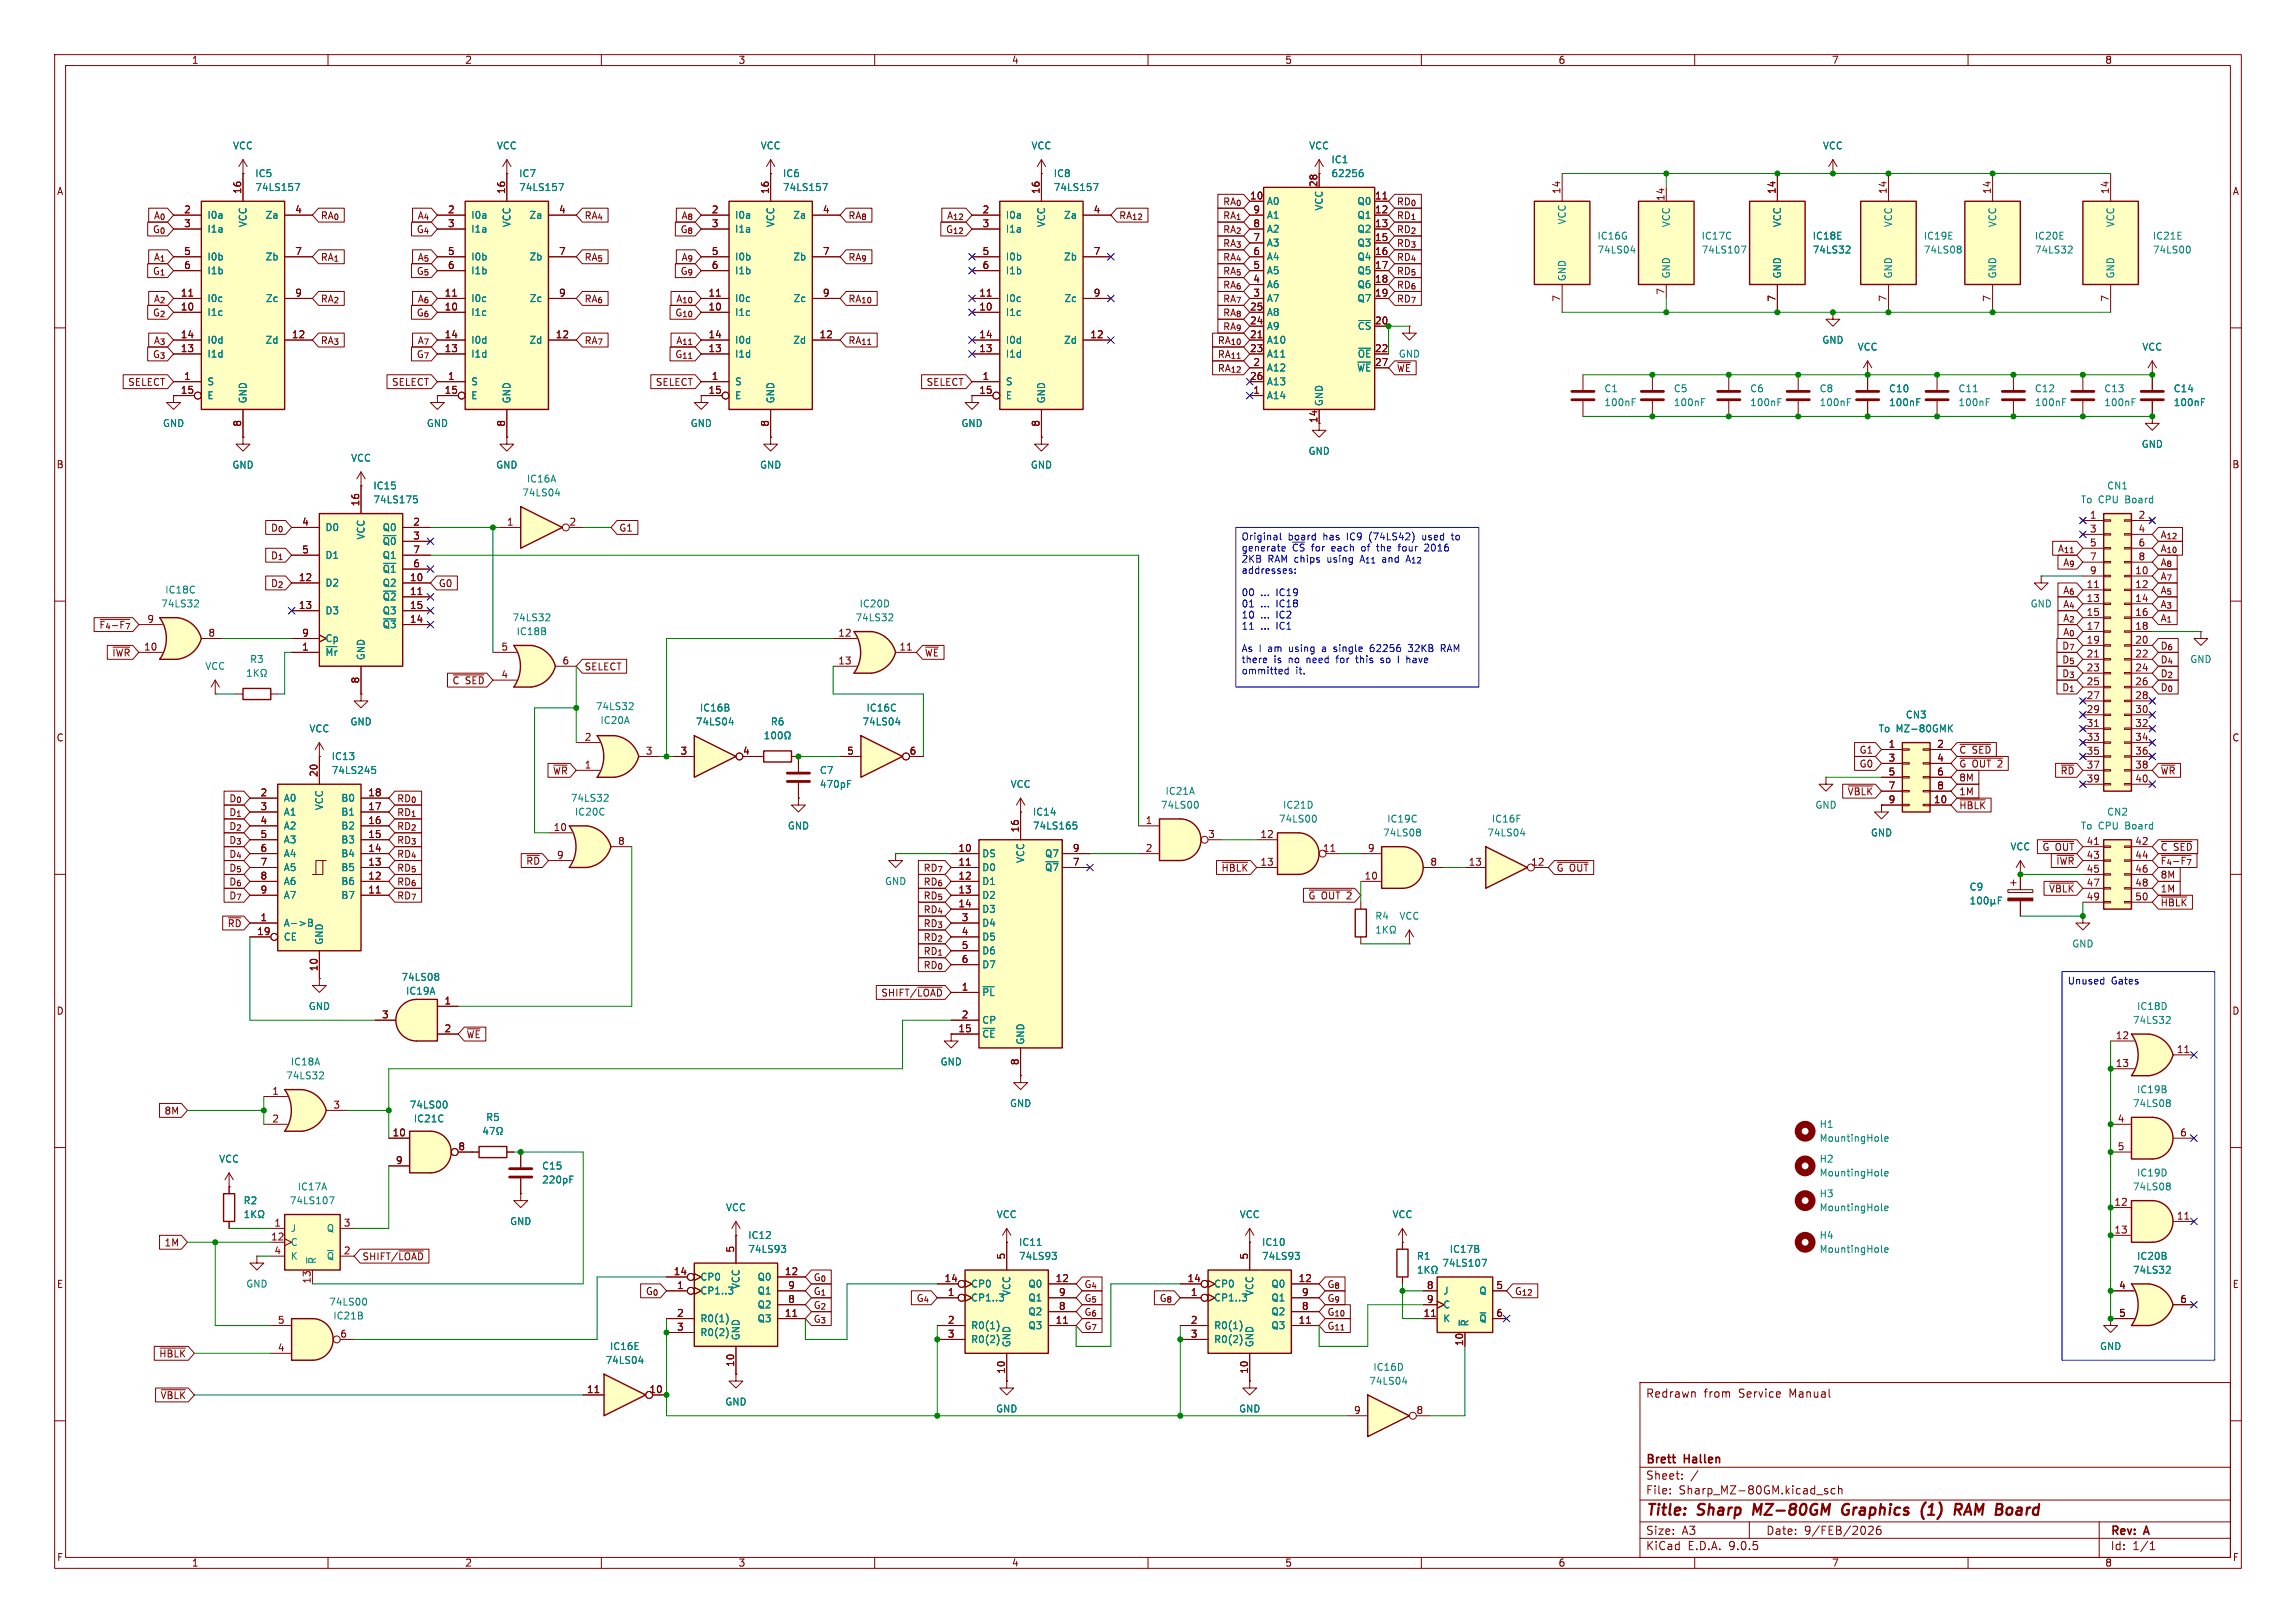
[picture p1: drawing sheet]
<svg xmlns="http://www.w3.org/2000/svg" width="420mm" height="297mm" viewBox="0 0 420 297" stroke-linecap="round" stroke-linejoin="round" font-family="sans-serif">
<defs><g id="words">
<g font-size="2.8" fill="#840000">
<text x="301" y="277.9">Title:</text>
<text x="310.6" y="277.9">Sharp</text>
<text x="321.5" y="277.9">MZ-80GM</text>
<text x="338.6" y="277.9">Graphics</text>
<text x="353.9" y="277.9">(1)</text>
<text x="360.8" y="277.9">RAM Board</text>
</g>
<g font-size="2.1" fill="#840000">
<text x="301" y="256">Redrawn</text>
<text x="311.6" y="256">from</text>
<text x="318.1" y="256">Service</text>
<text x="327.5" y="256">Manual</text>
<text x="301" y="268.2">Brett</text>
<text x="308.2" y="268.2">Hallen</text>
<text x="301" y="273.7">File:</text>
<text x="301" y="271">Sheet:</text>
<text x="307.1" y="273.7">Sharp_MZ-80GM.kicad_sch</text>
<text x="301" y="281.1">Size:</text>
<text x="307.6" y="281.1">A3</text>
<text x="323" y="281.1">Date:</text>
<text x="330" y="281.1">9/FEB/2026</text>
<text x="386" y="281.3">Rev:</text>
<text x="392.4" y="281.3">A</text>
<text x="301" y="283.9">KiCad</text>
<text x="308.7" y="283.9">E.D.A.</text>
<text x="316.3" y="283.9">9.0.5</text>
<text x="386" y="283.9">Id:</text>
<text x="390.1" y="283.9">1/1</text>
</g>
<g font-size="1.8" fill="#840000">
<text x="35" y="11.9">1</text>
<text x="85" y="11.9">2</text>
<text x="135" y="11.9">3</text>
<text x="185" y="11.9">4</text>
<text x="235" y="11.9">5</text>
<text x="285" y="11.9">6</text>
<text x="335" y="11.9">7</text>
<text x="385" y="11.9">8</text>
<text x="10.3" y="35.9">A</text>
<text x="44.2" y="35.6" transform="rotate(-90 44.2 35.6)">16</text>
<text x="92.5" y="35.6" transform="rotate(-90 92.5 35.6)">16</text>
<text x="140.7" y="35.6" transform="rotate(-90 140.7 35.6)">16</text>
<text x="190.2" y="35.6" transform="rotate(-90 190.2 35.6)">16</text>
<text x="241" y="34.3" transform="rotate(-90 241 34.3)">28</text>
<text x="285.5" y="35.6" transform="rotate(-90 285.5 35.6)">14</text>
<text x="324.9" y="35.6" transform="rotate(-90 324.9 35.6)">14</text>
<text x="345.2" y="35.6" transform="rotate(-90 345.2 35.6)">14</text>
<text x="364.2" y="35.6" transform="rotate(-90 364.2 35.6)">14</text>
<text x="385.8" y="35.6" transform="rotate(-90 385.8 35.6)">14</text>
<text x="408.3" y="35.9">A</text>
<text x="28" y="40.3">A_{0}</text>
<text x="33.6" y="39.1">2</text>
<text x="33.6" y="41.7">3</text>
<text x="53.9" y="39.1">4</text>
<text x="58.6" y="40.3">RA_{0}</text>
<text x="76.3" y="40.3">A_{4}</text>
<text x="81.8" y="39.1">2</text>
<text x="81.8" y="41.7">3</text>
<text x="102.2" y="39.1">4</text>
<text x="106.8" y="40.3">RA_{4}</text>
<text x="124.5" y="40.3">A_{8}</text>
<text x="130.1" y="39.1">2</text>
<text x="130.1" y="41.7">3</text>
<text x="150.4" y="39.1">4</text>
<text x="155.1" y="40.3">RA_{8}</text>
<text x="173.1" y="40.3">A_{12}</text>
<text x="179.6" y="39.1">2</text>
<text x="179.6" y="41.7">3</text>
<text x="200" y="39.1">4</text>
<text x="204.6" y="40.3">RA_{12}</text>
<text x="223.6" y="37.8">RA_{0}</text>
<text x="223.6" y="40.3">RA_{1}</text>
<text x="228.6" y="36.6">10</text>
<text x="229.2" y="39.1">9</text>
<text x="229.2" y="41.7">8</text>
<text x="251.4" y="36.6">11</text>
<text x="251.4" y="39.1">12</text>
<text x="251.4" y="41.7">13</text>
<text x="255.4" y="37.8">RD_{0}</text>
<text x="255.4" y="40.3">RD_{1}</text>
<text x="304.5" y="36.9" transform="rotate(-90 304.5 36.9)">14</text>
<text x="27.8" y="42.9">G_{0}</text>
<text x="28" y="47.9">A_{1}</text>
<text x="33.6" y="46.7">5</text>
<text x="53.9" y="46.7">7</text>
<text x="58.6" y="47.9">RA_{1}</text>
<text x="76.1" y="42.9">G_{4}</text>
<text x="76.3" y="47.9">A_{5}</text>
<text x="81.8" y="46.7">5</text>
<text x="102.2" y="46.7">7</text>
<text x="106.8" y="47.9">RA_{5}</text>
<text x="124.3" y="42.9">G_{8}</text>
<text x="124.5" y="47.9">A_{9}</text>
<text x="130.1" y="46.7">5</text>
<text x="150.4" y="46.7">7</text>
<text x="155.1" y="47.9">RA_{9}</text>
<text x="172.9" y="42.9">G_{12}</text>
<text x="179.6" y="46.7">5</text>
<text x="200" y="46.7">7</text>
<text x="223.6" y="45.4">RA_{3}</text>
<text x="223.6" y="47.9">RA_{4}</text>
<text x="223.6" y="42.9">RA_{2}</text>
<text x="229.2" y="44.2">7</text>
<text x="229.2" y="46.7">6</text>
<text x="251.4" y="44.2">15</text>
<text x="251.4" y="46.7">16</text>
<text x="255.4" y="47.9">RD_{4}</text>
<text x="255.4" y="45.4">RD_{3}</text>
<text x="255.4" y="42.9">RD_{2}</text>
<text x="27.8" y="50.5">G_{1}</text>
<text x="33.6" y="49.3">6</text>
<text x="76.1" y="50.5">G_{5}</text>
<text x="81.8" y="49.3">6</text>
<text x="124.3" y="50.5">G_{9}</text>
<text x="130.1" y="49.3">6</text>
<text x="179.6" y="49.3">6</text>
<text x="223.6" y="50.5">RA_{5}</text>
<text x="223.6" y="53">RA_{6}</text>
<text x="229.2" y="49.3">5</text>
<text x="229.2" y="51.8">4</text>
<text x="251.4" y="49.3">17</text>
<text x="251.4" y="51.8">18</text>
<text x="255.4" y="53">RD_{6}</text>
<text x="255.4" y="50.5">RD_{5}</text>
<text x="27.8" y="58.1">G_{2}</text>
<text x="28" y="55.6">A_{2}</text>
<text x="33" y="54.4">11</text>
<text x="33" y="56.9">10</text>
<text x="53.9" y="54.4">9</text>
<text x="58.6" y="55.6">RA_{2}</text>
<text x="76.1" y="58.1">G_{6}</text>
<text x="76.3" y="55.6">A_{6}</text>
<text x="81.2" y="54.4">11</text>
<text x="81.2" y="56.9">10</text>
<text x="102.2" y="54.4">9</text>
<text x="106.8" y="55.6">RA_{6}</text>
<text x="123.4" y="58.1">G_{10}</text>
<text x="123.6" y="55.6">A_{10}</text>
<text x="129.5" y="54.4">11</text>
<text x="129.5" y="56.9">10</text>
<text x="150.4" y="54.4">9</text>
<text x="155.1" y="55.6">RA_{10}</text>
<text x="179" y="54.4">11</text>
<text x="179" y="56.9">10</text>
<text x="200" y="54.4">9</text>
<text x="223.6" y="58.1">RA_{8}</text>
<text x="223.6" y="55.6">RA_{7}</text>
<text x="228.6" y="56.9">25</text>
<text x="228.6" y="59.4">24</text>
<text x="229.2" y="54.4">3</text>
<text x="251.4" y="54.4">19</text>
<text x="251.4" y="59.4">20</text>
<text x="255.4" y="55.6">RD_{7}</text>
<text x="285.5" y="55.3" transform="rotate(-90 285.5 55.3)">7</text>
<text x="304.5" y="54" transform="rotate(-90 304.5 54)">7</text>
<text x="324.9" y="55.3" transform="rotate(-90 324.9 55.3)">7</text>
<text x="345.2" y="55.3" transform="rotate(-90 345.2 55.3)">7</text>
<text x="364.2" y="55.3" transform="rotate(-90 364.2 55.3)">7</text>
<text x="385.8" y="55.3" transform="rotate(-90 385.8 55.3)">7</text>
<text x="27.8" y="65.7">G_{3}</text>
<text x="28" y="63.2">A_{3}</text>
<text x="33" y="62">14</text>
<text x="33" y="64.5">13</text>
<text x="53.3" y="62">12</text>
<text x="58.6" y="63.2">RA_{3}</text>
<text x="76.1" y="65.7">G_{7}</text>
<text x="76.3" y="63.2">A_{7}</text>
<text x="81.2" y="62">14</text>
<text x="81.2" y="64.5">13</text>
<text x="101.6" y="62">12</text>
<text x="106.8" y="63.2">RA_{7}</text>
<text x="123.4" y="65.7">G_{11}</text>
<text x="123.6" y="63.2">A_{11}</text>
<text x="129.5" y="62">14</text>
<text x="129.5" y="64.5">13</text>
<text x="149.8" y="62">12</text>
<text x="155.1" y="63.2">RA_{11}</text>
<text x="179" y="62">14</text>
<text x="179" y="64.5">13</text>
<text x="199.3" y="62">12</text>
<text x="222.6" y="63.2">RA_{10}</text>
<text x="222.6" y="65.7">RA_{11}</text>
<text x="223.6" y="60.6">RA_{9}</text>
<text x="228.6" y="62">21</text>
<text x="228.6" y="64.5">23</text>
<text x="251.4" y="64.5">22</text>
<text x="23.3" y="70.8">SELECT</text>
<text x="33.6" y="69.6">1</text>
<text x="71.6" y="70.8">SELECT</text>
<text x="81.8" y="69.6">1</text>
<text x="119.9" y="70.8">SELECT</text>
<text x="130.1" y="69.6">1</text>
<text x="169.4" y="70.8">SELECT</text>
<text x="179.6" y="69.6">1</text>
<text x="222.6" y="68.3">RA_{12}</text>
<text x="228.6" y="69.6">26</text>
<text x="229.2" y="67.1">2</text>
<text x="251.4" y="67.1">27</text>
<text x="255.4" y="68.3">~{WE}</text>
<text x="33" y="72.1">15</text>
<text x="81.2" y="72.1">15</text>
<text x="129.5" y="72.1">15</text>
<text x="179" y="72.1">15</text>
<text x="229.2" y="72.1">1</text>
<text x="241" y="77.5" transform="rotate(-90 241 77.5)">14</text>
<text x="44.2" y="78.2" transform="rotate(-90 44.2 78.2)">8</text>
<text x="92.5" y="78.2" transform="rotate(-90 92.5 78.2)">8</text>
<text x="140.7" y="78.2" transform="rotate(-90 140.7 78.2)">8</text>
<text x="190.2" y="78.2" transform="rotate(-90 190.2 78.2)">8</text>
<text x="10.3" y="85.9">B</text>
<text x="408.2" y="85.9">B</text>
<text x="65.8" y="92.8" transform="rotate(-90 65.8 92.8)">16</text>
<text x="382.2" y="95">1</text>
<text x="391.1" y="95">2</text>
<text x="49.4" y="97.5">D_{0}</text>
<text x="55.2" y="96.3">4</text>
<text x="55.2" y="101.3">5</text>
<text x="75.5" y="96.3">2</text>
<text x="75.5" y="98.8">3</text>
<text x="75.5" y="101.3">7</text>
<text x="92.6" y="96.3">1</text>
<text x="104.1" y="96.3">2</text>
<text x="113.2" y="97.5">G1</text>
<text x="376.3" y="101.3">A_{11}</text>
<text x="382.2" y="97.5">3</text>
<text x="382.2" y="100.1">5</text>
<text x="391.1" y="97.5">4</text>
<text x="391.1" y="100.1">6</text>
<text x="395.1" y="101.3">A_{10}</text>
<text x="395.1" y="98.7">A_{12}</text>
<text x="49.4" y="102.6">D_{1}</text>
<text x="49.4" y="107.6">D_{2}</text>
<text x="54.6" y="106.4">12</text>
<text x="74.9" y="106.4">10</text>
<text x="75.5" y="103.9">6</text>
<text x="80.2" y="107.6">G0</text>
<text x="377.3" y="103.8">A_{9}</text>
<text x="381.6" y="107.7">11</text>
<text x="382.2" y="102.6">7</text>
<text x="382.2" y="105.2">9</text>
<text x="390.5" y="105.2">10</text>
<text x="390.5" y="107.7">12</text>
<text x="391.1" y="102.6">8</text>
<text x="395.1" y="106.4">A_{7}</text>
<text x="395.1" y="103.8">A_{8}</text>
<text x="54.6" y="111.5">13</text>
<text x="74.9" y="109">11</text>
<text x="74.9" y="111.5">15</text>
<text x="377.3" y="111.4">A_{4}</text>
<text x="377.3" y="108.9">A_{6}</text>
<text x="377.3" y="114">A_{2}</text>
<text x="381.6" y="110.2">13</text>
<text x="381.6" y="112.8">15</text>
<text x="390.5" y="110.2">14</text>
<text x="390.5" y="112.8">16</text>
<text x="395.1" y="108.9">A_{5}</text>
<text x="395.1" y="111.4">A_{3}</text>
<text x="395.1" y="114">A_{1}</text>
<text x="18" y="115.3">~{F_{4}-F_{7}}</text>
<text x="26.2" y="119.1">10</text>
<text x="26.9" y="114">9</text>
<text x="38" y="116.6">8</text>
<text x="55.2" y="116.6">9</text>
<text x="55.2" y="119.1">1</text>
<text x="74.9" y="114">14</text>
<text x="91.6" y="119.1">5</text>
<text x="153.2" y="116.6">12</text>
<text x="164.4" y="119.1">11</text>
<text x="377.1" y="119.1">D_{7}</text>
<text x="377.3" y="116.5">A_{0}</text>
<text x="381.6" y="115.3">17</text>
<text x="381.6" y="117.9">19</text>
<text x="390.5" y="115.3">18</text>
<text x="390.5" y="117.9">20</text>
<text x="395.1" y="119.1">D_{6}</text>
<text x="20.4" y="120.3">~{IWR}</text>
<text x="65.8" y="125.2" transform="rotate(-90 65.8 125.2)">8</text>
<text x="82.7" y="125.4">~{C</text>
<text x="86.9" y="125.4">SED}</text>
<text x="91.6" y="124.2">4</text>
<text x="102.8" y="121.7">6</text>
<text x="106.8" y="122.9">SELECT</text>
<text x="153.2" y="121.7">13</text>
<text x="169.1" y="120.3">~{WE}</text>
<text x="377.1" y="121.6">D_{5}</text>
<text x="377.1" y="124.1">D_{3}</text>
<text x="381.6" y="120.4">21</text>
<text x="381.6" y="122.9">23</text>
<text x="381.6" y="125.5">25</text>
<text x="390.5" y="120.4">22</text>
<text x="390.5" y="122.9">24</text>
<text x="390.5" y="125.5">26</text>
<text x="395.1" y="121.6">D_{4} GND</text>
<text x="395.1" y="124.1">D_{2}</text>
<text x="377.1" y="126.7">D_{1}</text>
<text x="381.6" y="128">27</text>
<text x="381.6" y="130.6">29</text>
<text x="390.5" y="128">28</text>
<text x="390.5" y="130.6">30</text>
<text x="395.1" y="126.7">D_{0}</text>
<text x="10.3" y="135.9">C</text>
<text x="106.9" y="135.6">2</text>
<text x="345.4" y="136.9">1</text>
<text x="354.3" y="136.9">2</text>
<text x="381.6" y="133.1">31</text>
<text x="381.6" y="135.6">33</text>
<text x="390.5" y="133.1">32</text>
<text x="390.5" y="135.6">34</text>
<text x="408.2" y="135.9">C</text>
<text x="58.2" y="142.3" transform="rotate(-90 58.2 142.3)">20</text>
<text x="101.1" y="141.9">~{WR}</text>
<text x="106.9" y="140.7">1</text>
<text x="118" y="138.2">3</text>
<text x="124.4" y="138.2">3</text>
<text x="135.8" y="138.2">4</text>
<text x="154.9" y="138.2">5</text>
<text x="166.3" y="138.2">6</text>
<text x="340.1" y="140.7">G0</text>
<text x="340.1" y="138.1">G1</text>
<text x="345.4" y="139.4">3</text>
<text x="345.4" y="142">5</text>
<text x="354.3" y="139.4">4</text>
<text x="354.3" y="142">6</text>
<text x="358.3" y="138.1">~{C</text>
<text x="358.3" y="140.7">~{G OUT 2}</text>
<text x="358.3" y="143.2">8M</text>
<text x="362.5" y="138.1">SED}</text>
<text x="376.8" y="141.9">~{RD}</text>
<text x="381.6" y="138.2">35</text>
<text x="381.6" y="140.7">37</text>
<text x="381.6" y="143.3">39</text>
<text x="390.5" y="138.2">36</text>
<text x="390.5" y="140.7">38</text>
<text x="390.5" y="143.3">40</text>
<text x="395.1" y="141.9">~{WR}</text>
<text x="41.8" y="147">D_{0}</text>
<text x="41.8" y="149.5">D_{1}</text>
<text x="47.6" y="145.8">2</text>
<text x="47.6" y="148.3">3</text>
<text x="67.3" y="145.8">18</text>
<text x="67.3" y="148.3">17</text>
<text x="72.5" y="149.5">RD_{1}</text>
<text x="72.5" y="147">RD_{0}</text>
<text x="337.9" y="145.7">~{VBLK}</text>
<text x="345.4" y="144.5">7</text>
<text x="345.4" y="147.1">9</text>
<text x="353.7" y="147.1">10</text>
<text x="354.3" y="144.5">8</text>
<text x="358.3" y="148.3">~{HBLK}</text>
<text x="358.3" y="145.7">1M</text>
<text x="41.8" y="154.6">D_{3}</text>
<text x="41.8" y="152.1">D_{2}</text>
<text x="47.6" y="150.9">4</text>
<text x="47.6" y="153.4">5</text>
<text x="47.6" y="156">6</text>
<text x="67.3" y="150.9">16</text>
<text x="67.3" y="153.4">15</text>
<text x="67.3" y="156">14</text>
<text x="72.5" y="152.1">RD_{2}</text>
<text x="72.5" y="154.6">RD_{3}</text>
<text x="101.2" y="152.1">10</text>
<text x="113" y="154.7">8</text>
<text x="175.2" y="156">10</text>
<text x="186.4" y="152.4" transform="rotate(-90 186.4 152.4)">16</text>
<text x="196.1" y="156">9</text>
<text x="209.5" y="150.9">1</text>
<text x="209.5" y="156">2</text>
<text x="220.9" y="153.4">3</text>
<text x="230.5" y="153.4">12</text>
<text x="241.9" y="156">11</text>
<text x="250.1" y="156">9</text>
<text x="373.5" y="155.9">~{G OUT}</text>
<text x="381.6" y="154.7">41</text>
<text x="390.5" y="154.7">42</text>
<text x="395.1" y="155.9">~{C</text>
<text x="399.3" y="155.9">SED}</text>
<text x="41.8" y="159.7">D_{5}</text>
<text x="41.8" y="157.2">D_{4}</text>
<text x="47.6" y="158.5">7</text>
<text x="47.6" y="161">8</text>
<text x="67.3" y="158.5">13</text>
<text x="67.3" y="161">12</text>
<text x="72.5" y="157.2">RD_{4}</text>
<text x="72.5" y="159.7">RD_{5}</text>
<text x="96.2" y="158.4">~{RD}</text>
<text x="101.8" y="157.2">9</text>
<text x="168.8" y="159.7">RD_{7}</text>
<text x="175.2" y="158.5">11</text>
<text x="175.2" y="161">12</text>
<text x="196.1" y="158.5">7</text>
<text x="223.3" y="159.7">~{HBLK}</text>
<text x="230.5" y="158.5">13</text>
<text x="249.5" y="161">10</text>
<text x="261.5" y="158.5">8</text>
<text x="268.6" y="158.5">13</text>
<text x="280" y="158.5">12</text>
<text x="284.6" y="159.7">~{G OUT}</text>
<text x="376" y="158.4">~{IWR}</text>
<text x="381.6" y="157.2">43</text>
<text x="381.6" y="159.8">45</text>
<text x="390.5" y="157.2">44</text>
<text x="390.5" y="159.8">46</text>
<text x="395.1" y="161">8M</text>
<text x="395.1" y="158.4">~{F_{4}-F_{7}}</text>
<text x="41.8" y="162.2">D_{6}</text>
<text x="41.8" y="164.8">D_{7}</text>
<text x="47.6" y="163.6">9</text>
<text x="67.3" y="163.6">11</text>
<text x="72.5" y="162.2">RD_{6}</text>
<text x="72.5" y="164.8">RD_{7}</text>
<text x="168.8" y="167.3">RD_{4}</text>
<text x="168.8" y="162.2">RD_{6}</text>
<text x="168.8" y="164.8">RD_{5}</text>
<text x="175.2" y="163.6">13</text>
<text x="175.2" y="166.1">14</text>
<text x="239.2" y="164.8">~{G OUT 2}</text>
<text x="374.7" y="163.5">~{VBLK}</text>
<text x="381.6" y="162.3">47</text>
<text x="381.6" y="164.8">49</text>
<text x="390.5" y="162.3">48</text>
<text x="390.5" y="164.8">50</text>
<text x="395.1" y="163.5">1M</text>
<text x="395.1" y="166.1">~{HBLK}</text>
<text x="41.5" y="169.9">~{RD}</text>
<text x="46.9" y="171.2">19</text>
<text x="47.6" y="168.7">1</text>
<text x="168.8" y="172.4">RD_{2}</text>
<text x="168.8" y="169.9">RD_{3}</text>
<text x="175.8" y="168.7">3</text>
<text x="175.8" y="171.2">4</text>
<text x="175.8" y="173.7">5</text>
<text x="58.2" y="177.8" transform="rotate(-90 58.2 177.8)">10</text>
<text x="168.8" y="174.9">RD_{1}</text>
<text x="168.8" y="177.5">RD_{0}</text>
<text x="175.8" y="176.3">6</text>
<text x="10.3" y="185.9">D</text>
<text x="81.2" y="183.9">1</text>
<text x="161.1" y="182.6">SHIFT/~{LOAD}</text>
<text x="175.8" y="181.4">1</text>
<text x="408.2" y="185.9">D</text>
<text x="69.8" y="186.4">3</text>
<text x="81.2" y="189">2</text>
<text x="85.2" y="190.2">~{WE}</text>
<text x="175.2" y="189">15</text>
<text x="175.8" y="186.4">2</text>
<text x="386.9" y="190.2">12</text>
<text x="186.4" y="195" transform="rotate(-90 186.4 195)">8</text>
<text x="386.9" y="195.3">13</text>
<text x="398.1" y="192.8">11</text>
<text x="49.7" y="200.4">1</text>
<text x="60.9" y="202.9">3</text>
<text x="30" y="204.2">8M</text>
<text x="49.7" y="205.5">2</text>
<text x="71.7" y="208">10</text>
<text x="387.3" y="205.5">4</text>
<text x="398.7" y="208">6</text>
<text x="72.3" y="213.1">9</text>
<text x="83.7" y="210.6">8</text>
<text x="387.3" y="210.6">5</text>
<text x="386.7" y="220.7">12</text>
<text x="49.5" y="227.1">12</text>
<text x="50.1" y="224.5">1</text>
<text x="62.8" y="224.5">3</text>
<text x="386.7" y="225.8">13</text>
<text x="398.1" y="223.3">11</text>
<text x="30" y="228.3">1M</text>
<text x="50.1" y="229.6">4</text>
<text x="62.8" y="229.6">2</text>
<text x="66.2" y="230.8">SHIFT/~{LOAD}</text>
<text x="123.1" y="233.4">14</text>
<text x="134.4" y="229.3" transform="rotate(-90 134.4 229.3)">5</text>
<text x="143.5" y="233.4">12</text>
<text x="183.9" y="230.6" transform="rotate(-90 183.9 230.6)">5</text>
<text x="228.3" y="230.6" transform="rotate(-90 228.3 230.6)">5</text>
<text x="10.3" y="235.9">E</text>
<text x="56.9" y="235" transform="rotate(-90 56.9 235)">13</text>
<text x="118" y="237.2">G_{0}</text>
<text x="123.8" y="236">1</text>
<text x="144.1" y="236">9</text>
<text x="144.1" y="238.5">8</text>
<text x="148.7" y="237.2">G_{1}</text>
<text x="148.7" y="234.6">G_{0}</text>
<text x="148.7" y="239.7">G_{2}</text>
<text x="167.5" y="238.4">G_{4}</text>
<text x="172.7" y="234.7">14</text>
<text x="173.3" y="237.2">1</text>
<text x="193" y="234.7">12</text>
<text x="193.6" y="237.2">9</text>
<text x="193.6" y="239.8">8</text>
<text x="198.3" y="235.9">G_{4}</text>
<text x="198.3" y="238.4">G_{5}</text>
<text x="212" y="238.4">G_{8}</text>
<text x="217.1" y="234.7">14</text>
<text x="217.7" y="237.2">1</text>
<text x="237.4" y="234.7">12</text>
<text x="238.1" y="237.2">9</text>
<text x="238.1" y="239.8">8</text>
<text x="242.7" y="235.9">G_{8}</text>
<text x="242.7" y="238.4">G_{9}</text>
<text x="260.9" y="236">8</text>
<text x="260.9" y="238.5">9</text>
<text x="273.6" y="236">5</text>
<text x="277" y="237.2">G_{12}</text>
<text x="387.5" y="236">4</text>
<text x="398.7" y="238.5">6</text>
<text x="408.3" y="235.9">E</text>
<text x="50.7" y="242.3">5</text>
<text x="62.2" y="244.9">6</text>
<text x="123.8" y="241">2</text>
<text x="123.8" y="243.6">3</text>
<text x="143.5" y="241">11</text>
<text x="148.7" y="242.3">G_{3}</text>
<text x="173.3" y="242.3">2</text>
<text x="173.3" y="244.9">3</text>
<text x="193" y="242.3">11</text>
<text x="198.3" y="241">G_{6}</text>
<text x="198.3" y="243.5">G_{7}</text>
<text x="217.7" y="242.3">2</text>
<text x="217.7" y="244.9">3</text>
<text x="237.4" y="242.3">11</text>
<text x="242.7" y="243.5">G_{11}</text>
<text x="242.7" y="241">G_{10}</text>
<text x="260.3" y="241">11</text>
<text x="273.6" y="241">6</text>
<text x="387.5" y="241">5</text>
<text x="29" y="248.6">~{HBLK}</text>
<text x="50.7" y="247.4">4</text>
<text x="134.4" y="250.2" transform="rotate(-90 134.4 250.2)">10</text>
<text x="183.9" y="251.5" transform="rotate(-90 183.9 251.5)">10</text>
<text x="228.3" y="251.5" transform="rotate(-90 228.3 251.5)">10</text>
<text x="267.7" y="246.4" transform="rotate(-90 267.7 246.4)">10</text>
<text x="29.3" y="256.2">~{VBLK}</text>
<text x="107.3" y="255">11</text>
<text x="118.7" y="255">10</text>
<text x="247.6" y="258.8">9</text>
<text x="259" y="258.8">8</text>
<text x="10.3" y="285.9">F</text>
<text x="35" y="286.9">1</text>
<text x="85" y="286.9">2</text>
<text x="135" y="286.9">3</text>
<text x="185" y="286.9">4</text>
<text x="235" y="286.9">5</text>
<text x="285" y="286.9">6</text>
<text x="335" y="286.9">7</text>
<text x="385" y="286.9">8</text>
<text x="408.3" y="285.9">F</text>
</g>
<g font-size="1.8" fill="#008484">
<text x="42.5" y="27.5">VCC</text>
<text x="90.8" y="27.5">VCC</text>
<text x="139.1" y="27.5">VCC</text>
<text x="188.6" y="27.5">VCC</text>
<text x="239.4" y="27.5">VCC</text>
<text x="333.4" y="27.5">VCC</text>
<text x="46.6" y="32.6">IC5</text>
<text x="46.6" y="35.2">74LS157</text>
<text x="94.9" y="32.6">IC7</text>
<text x="94.9" y="35.2">74LS157</text>
<text x="143.1" y="32.6">IC6</text>
<text x="143.1" y="35.2">74LS157</text>
<text x="192.7" y="32.6">IC8</text>
<text x="192.7" y="35.2">74LS157</text>
<text x="243.5" y="30.1">IC1</text>
<text x="243.5" y="32.6">62256</text>
<text x="37.8" y="40.2">I0a</text>
<text x="45.3" y="41.7" transform="rotate(-90 45.3 41.7)">VCC</text>
<text x="48.5" y="40.2">Za</text>
<text x="86.1" y="40.2">I0a</text>
<text x="93.6" y="41.7" transform="rotate(-90 93.6 41.7)">VCC</text>
<text x="96.8" y="40.2">Za</text>
<text x="134.4" y="40.2">I0a</text>
<text x="141.8" y="41.7" transform="rotate(-90 141.8 41.7)">VCC</text>
<text x="145" y="40.2">Za</text>
<text x="183.9" y="40.2">I0a</text>
<text x="191.4" y="41.7" transform="rotate(-90 191.4 41.7)">VCC</text>
<text x="194.5" y="40.2">Za</text>
<text x="231.6" y="37.7">A0</text>
<text x="231.6" y="40.2">A1</text>
<text x="242.2" y="38.6" transform="rotate(-90 242.2 38.6)">VCC</text>
<text x="248.2" y="37.7">Q0</text>
<text x="248.2" y="40.2">Q1</text>
<text x="286.6" y="41.2" transform="rotate(-90 286.6 41.2)">VCC</text>
<text x="305.7" y="41.7" transform="rotate(-90 305.7 41.7)">VCC</text>
<text x="326" y="41.7" transform="rotate(-90 326 41.7)">VCC</text>
<text x="346.3" y="41.7" transform="rotate(-90 346.3 41.7)">VCC</text>
<text x="365.4" y="41.7" transform="rotate(-90 365.4 41.7)">VCC</text>
<text x="386.9" y="41.7" transform="rotate(-90 386.9 41.7)">VCC</text>
<text x="37.8" y="42.8">I1a</text>
<text x="37.8" y="47.9">I0b</text>
<text x="48.5" y="47.9">Zb</text>
<text x="86.1" y="42.8">I1a</text>
<text x="86.1" y="47.9">I0b</text>
<text x="96.8" y="47.9">Zb</text>
<text x="134.4" y="42.8">I1a</text>
<text x="134.4" y="47.9">I0b</text>
<text x="145" y="47.9">Zb</text>
<text x="183.9" y="42.8">I1a</text>
<text x="183.9" y="47.9">I0b</text>
<text x="194.5" y="47.9">Zb</text>
<text x="231.6" y="42.8">A2</text>
<text x="231.6" y="45.3">A3</text>
<text x="231.6" y="47.9">A4</text>
<text x="248.2" y="42.8">Q2</text>
<text x="248.2" y="45.3">Q3</text>
<text x="248.2" y="47.9">Q4</text>
<text x="292.1" y="44">IC16G</text>
<text x="292.1" y="46.6">74LS04</text>
<text x="311.2" y="46.6">74LS107</text>
<text x="311.2" y="44">IC17C</text>
<text x="331.5" y="44">IC18E</text>
<text x="331.5" y="46.6">74LS32</text>
<text x="351.8" y="44">IC19E</text>
<text x="351.8" y="46.6">74LS08</text>
<text x="372.1" y="44">IC20E</text>
<text x="372.1" y="46.6">74LS32</text>
<text x="393.7" y="44">IC21E</text>
<text x="393.7" y="46.6">74LS00</text>
<text x="37.8" y="50.4">I1b</text>
<text x="86.1" y="50.4">I1b</text>
<text x="134.4" y="50.4">I1b</text>
<text x="183.9" y="50.4">I1b</text>
<text x="231.6" y="50.4">A5</text>
<text x="231.6" y="52.9">A6</text>
<text x="248.2" y="50.4">Q5</text>
<text x="248.2" y="52.9">Q6</text>
<text x="286.6" y="51.6" transform="rotate(-90 286.6 51.6)">GND</text>
<text x="305.7" y="51.1" transform="rotate(-90 305.7 51.1)">GND</text>
<text x="326" y="51.1" transform="rotate(-90 326 51.1)">GND</text>
<text x="346.3" y="51.1" transform="rotate(-90 346.3 51.1)">GND</text>
<text x="365.4" y="51.1" transform="rotate(-90 365.4 51.1)">GND</text>
<text x="386.9" y="51.1" transform="rotate(-90 386.9 51.1)">GND</text>
<text x="37.8" y="55.5">I0c</text>
<text x="37.8" y="58">I1c</text>
<text x="48.6" y="55.5">Zc</text>
<text x="86.1" y="55.5">I0c</text>
<text x="86.1" y="58">I1c</text>
<text x="96.8" y="55.5">Zc</text>
<text x="134.4" y="55.5">I0c</text>
<text x="134.4" y="58">I1c</text>
<text x="145.1" y="55.5">Zc</text>
<text x="183.9" y="55.5">I0c</text>
<text x="183.9" y="58">I1c</text>
<text x="194.6" y="55.5">Zc</text>
<text x="231.6" y="55.5">A7</text>
<text x="231.6" y="58">A8</text>
<text x="248.2" y="55.5">Q7</text>
<text x="37.8" y="63.1">I0d</text>
<text x="37.8" y="65.6">I1d</text>
<text x="48.5" y="63.1">Zd</text>
<text x="86.1" y="63.1">I0d</text>
<text x="86.1" y="65.6">I1d</text>
<text x="96.8" y="63.1">Zd</text>
<text x="134.4" y="63.1">I0d</text>
<text x="134.4" y="65.6">I1d</text>
<text x="145" y="63.1">Zd</text>
<text x="183.9" y="63.1">I0d</text>
<text x="183.9" y="65.6">I1d</text>
<text x="194.5" y="63.1">Zd</text>
<text x="231.6" y="60.6">A9</text>
<text x="231.6" y="63.1">A10</text>
<text x="231.6" y="65.6">A11</text>
<text x="248.3" y="60.6">~{CS}</text>
<text x="248.3" y="65.6">~{OE}</text>
<text x="255.8" y="65.6">GND</text>
<text x="333.2" y="63.1">GND</text>
<text x="339.7" y="64.4">VCC</text>
<text x="391.8" y="64.4">VCC</text>
<text x="37.8" y="70.7">S</text>
<text x="86.1" y="70.7">S</text>
<text x="134.4" y="70.7">S</text>
<text x="183.9" y="70.7">S</text>
<text x="231.6" y="68.2">A12</text>
<text x="231.6" y="70.7">A13</text>
<text x="248.1" y="68.2">~{WE}</text>
<text x="293.4" y="72">C1</text>
<text x="306.1" y="72">C5</text>
<text x="320" y="72">C6</text>
<text x="332.7" y="72">C8</text>
<text x="345.4" y="72">C10</text>
<text x="358.1" y="72">C11</text>
<text x="372.1" y="72">C12</text>
<text x="384.8" y="72">C13</text>
<text x="397.5" y="72">C14</text>
<text x="37.8" y="73.3">E</text>
<text x="45.3" y="73.9" transform="rotate(-90 45.3 73.9)">GND</text>
<text x="86.1" y="73.3">E</text>
<text x="93.6" y="73.9" transform="rotate(-90 93.6 73.9)">GND</text>
<text x="134.4" y="73.3">E</text>
<text x="141.8" y="73.9" transform="rotate(-90 141.8 73.9)">GND</text>
<text x="183.9" y="73.3">E</text>
<text x="191.4" y="73.9" transform="rotate(-90 191.4 73.9)">GND</text>
<text x="231.6" y="73.3">A14</text>
<text x="242.2" y="74.4" transform="rotate(-90 242.2 74.4)">GND</text>
<text x="293.4" y="74.5">100nF</text>
<text x="306.1" y="74.5">100nF</text>
<text x="320" y="74.5">100nF</text>
<text x="332.7" y="74.5">100nF</text>
<text x="345.4" y="74.5">100nF</text>
<text x="358.1" y="74.5">100nF</text>
<text x="372.1" y="74.5">100nF</text>
<text x="384.8" y="74.5">100nF</text>
<text x="397.5" y="74.5">100nF</text>
<text x="29.7" y="78.3">GND</text>
<text x="78" y="78.3">GND</text>
<text x="126.2" y="78.3">GND</text>
<text x="175.8" y="78.3">GND</text>
<text x="239.3" y="83.4">GND</text>
<text x="391.7" y="82.1">GND</text>
<text x="42.4" y="86">GND</text>
<text x="64.1" y="84.7">VCC</text>
<text x="68.2" y="89.8">IC15</text>
<text x="90.7" y="86">GND</text>
<text x="96.3" y="88.5">IC16A</text>
<text x="138.9" y="86">GND</text>
<text x="188.5" y="86">GND</text>
<text x="385.3" y="89.8">CN1</text>
<text x="68.2" y="92.3">74LS175</text>
<text x="95.4" y="91">74LS04</text>
<text x="380.5" y="92.3">To CPU</text>
<text x="388.9" y="92.3">Board</text>
<text x="59.4" y="97.4">D0</text>
<text x="66.9" y="98.8" transform="rotate(-90 66.9 98.8)">VCC</text>
<text x="69.9" y="97.4">Q0</text>
<text x="69.9" y="99.9">~{Q0}</text>
<text x="59.4" y="102.5">D1</text>
<text x="59.4" y="107.5">D2</text>
<text x="69.9" y="102.5">Q1</text>
<text x="69.9" y="105">~{Q1}</text>
<text x="69.9" y="107.5">Q2</text>
<text x="29.4" y="111.4">74LS32</text>
<text x="30.1" y="108.8">IC18C</text>
<text x="59.4" y="112.6">D3</text>
<text x="69.9" y="110.1">~{Q2}</text>
<text x="69.9" y="112.6">Q3</text>
<text x="93.6" y="113.9">74LS32</text>
<text x="156.4" y="113.9">74LS32</text>
<text x="157.1" y="111.4">IC20D</text>
<text x="371.3" y="111.4">GND</text>
<text x="59.4" y="117.7">Cp</text>
<text x="69.9" y="115.2">~{Q3}</text>
<text x="94.4" y="116.4">IC18B</text>
<text x="37.5" y="122.8">VCC</text>
<text x="45.6" y="121.5">R3</text>
<text x="59.4" y="120.2">~{Mr}</text>
<text x="66.9" y="120.9" transform="rotate(-90 66.9 120.9)">GND</text>
<text x="108.9" y="130.1">74LS32</text>
<text x="127.9" y="130.4">IC16B</text>
<text x="158.4" y="130.4">IC16C</text>
<text x="348.5" y="131.7">CN3</text>
<text x="56.5" y="134.2">VCC</text>
<text x="64" y="132.9">GND</text>
<text x="109.7" y="132.7">IC20A</text>
<text x="127.2" y="132.9">74LS04</text>
<text x="140.9" y="132.9">R6</text>
<text x="157.7" y="132.9">74LS04</text>
<text x="343.6" y="134.2">To MZ-80GMK</text>
<text x="60.6" y="141.8">74LS245</text>
<text x="60.6" y="139.3">IC13</text>
<text x="149.9" y="141.8">C7</text>
<text x="51.8" y="146.9">A0</text>
<text x="51.8" y="149.5">A1</text>
<text x="59.3" y="148.4" transform="rotate(-90 59.3 148.4)">VCC</text>
<text x="62.3" y="146.9">B0</text>
<text x="62.3" y="149.5">B1</text>
<text x="104.3" y="146.9">74LS32</text>
<text x="105.1" y="149.5">IC20C</text>
<text x="149.9" y="144.4">470pF</text>
<text x="184.8" y="144.4">VCC</text>
<text x="188.8" y="149.5">IC14</text>
<text x="212.3" y="148.2">74LS00</text>
<text x="213.1" y="145.6">IC21A</text>
<text x="234.6" y="148.2">IC21D</text>
<text x="332" y="148.2">GND</text>
<text x="385.3" y="149.5">CN2</text>
<text x="51.8" y="152">A2</text>
<text x="51.8" y="154.5">A3</text>
<text x="62.3" y="152">B2</text>
<text x="62.3" y="154.5">B3</text>
<text x="144" y="152">GND</text>
<text x="188.8" y="152">74LS165</text>
<text x="233.8" y="150.7">74LS00</text>
<text x="252.9" y="153.3">74LS08</text>
<text x="253.6" y="150.7">IC19C</text>
<text x="272" y="153.3">74LS04</text>
<text x="272.8" y="150.7">IC16F</text>
<text x="342.1" y="153.3">GND</text>
<text x="367.7" y="155.8">VCC</text>
<text x="380.5" y="152">To CPU</text>
<text x="388.9" y="152">Board</text>
<text x="51.8" y="157.1">A4</text>
<text x="51.8" y="159.6">A5</text>
<text x="62.3" y="157.1">B4</text>
<text x="62.3" y="159.6">B5</text>
<text x="179.6" y="157.1">DS</text>
<text x="179.6" y="159.6">D0</text>
<text x="187.6" y="158" transform="rotate(-90 187.6 158)">VCC</text>
<text x="191.1" y="157.1">Q7</text>
<text x="191.1" y="159.6">~{Q7}</text>
<text x="51.8" y="162.2">A6</text>
<text x="51.8" y="164.7">A7</text>
<text x="62.3" y="162.2">B6</text>
<text x="62.3" y="164.7">B7</text>
<text x="161.8" y="162.2">GND</text>
<text x="179.6" y="162.2">D1</text>
<text x="179.6" y="164.7">D2</text>
<text x="179.6" y="167.2">D3</text>
<text x="360.2" y="163.2">C9</text>
<text x="51.8" y="169.8">A-&gt;B</text>
<text x="51.8" y="172.3">CE</text>
<text x="59.3" y="173" transform="rotate(-90 59.3 173)">GND</text>
<text x="179.6" y="169.8">D4</text>
<text x="179.6" y="172.3">D5</text>
<text x="251.5" y="168.5">R4</text>
<text x="255.9" y="168.5">VCC</text>
<text x="379" y="173.6">GND</text>
<text x="73.3" y="179.7">74LS08</text>
<text x="179.6" y="174.9">D6</text>
<text x="179.6" y="177.4">D7</text>
<text x="56.4" y="185">GND</text>
<text x="74.2" y="182.2">IC19A</text>
<text x="179.6" y="182.5">~{PL}</text>
<text x="390.8" y="185">IC18D</text>
<text x="179.6" y="187.6">CP</text>
<text x="179.6" y="190.1">~{CE}</text>
<text x="187.6" y="191.3" transform="rotate(-90 187.6 191.3)">GND</text>
<text x="390.1" y="187.6">74LS32</text>
<text x="52.2" y="197.7">74LS32</text>
<text x="53.1" y="195.2">IC18A</text>
<text x="172" y="195.2">GND</text>
<text x="74.8" y="203">74LS00</text>
<text x="184.7" y="202.8">GND</text>
<text x="390.1" y="202.8">74LS08</text>
<text x="390.8" y="200.3">IC19B</text>
<text x="75.6" y="205.6">IC21C</text>
<text x="88.8" y="205.3">R5</text>
<text x="332.7" y="206.6">H1</text>
<text x="332.7" y="209.1">MountingHole</text>
<text x="40" y="213">VCC</text>
<text x="99.1" y="214.2">C15</text>
<text x="332.7" y="213">H2</text>
<text x="332.7" y="215.5">MountingHole</text>
<text x="390.8" y="215.5">IC19D</text>
<text x="44.5" y="220.6">R2</text>
<text x="52.9" y="220.6">74LS107</text>
<text x="54.4" y="218">IC17A</text>
<text x="99.1" y="216.8">220pF</text>
<text x="132.7" y="221.8">VCC</text>
<text x="332.7" y="219.3">H3</text>
<text x="332.7" y="221.8">MountingHole</text>
<text x="390.1" y="218">74LS08</text>
<text x="53.1" y="225.7">J</text>
<text x="59.7" y="225.7">Q</text>
<text x="93.2" y="224.4">GND</text>
<text x="136.8" y="226.9">IC12</text>
<text x="182.2" y="223.1">VCC</text>
<text x="226.7" y="223.1">VCC</text>
<text x="254.6" y="223.1">VCC</text>
<text x="332.7" y="226.9">H4</text>
<text x="53.1" y="228.2">C</text>
<text x="53.1" y="230.7">K</text>
<text x="58" y="231.4" transform="rotate(-90 58 231.4)">~{R}</text>
<text x="59.7" y="230.7">~{Q}</text>
<text x="136.8" y="229.5">74LS93</text>
<text x="186.3" y="228.2">IC11</text>
<text x="186.3" y="230.7">74LS93</text>
<text x="230.8" y="228.2">IC10</text>
<text x="230.8" y="230.7">74LS93</text>
<text x="259.1" y="230.7">R1</text>
<text x="263.7" y="232">74LS107</text>
<text x="265.1" y="229.5">IC17B</text>
<text x="332.7" y="229.5">MountingHole</text>
<text x="390.1" y="233.3">74LS32</text>
<text x="390.8" y="230.7">IC20B</text>
<text x="45" y="235.8">GND</text>
<text x="60.1" y="239.1">74LS00</text>
<text x="128" y="234.5">CP0</text>
<text x="128" y="237.1">CP1..3</text>
<text x="135.5" y="236" transform="rotate(-90 135.5 236)">VCC</text>
<text x="138.5" y="234.5">Q0</text>
<text x="138.5" y="237.1">Q1</text>
<text x="138.5" y="239.6">Q2</text>
<text x="177.5" y="235.8">CP0</text>
<text x="177.5" y="238.4">CP1..3</text>
<text x="185" y="237.3" transform="rotate(-90 185 237.3)">VCC</text>
<text x="188" y="235.8">Q0</text>
<text x="188" y="238.4">Q1</text>
<text x="222" y="235.8">CP0</text>
<text x="222" y="238.4">CP1..3</text>
<text x="229.5" y="237.3" transform="rotate(-90 229.5 237.3)">VCC</text>
<text x="232.5" y="235.8">Q0</text>
<text x="232.5" y="238.4">Q1</text>
<text x="263.9" y="237.1">J</text>
<text x="263.9" y="239.6">C</text>
<text x="270.5" y="237.1">Q</text>
<text x="60.9" y="241.7">IC21B</text>
<text x="128" y="242.2">R0(1)</text>
<text x="128" y="244.7">R0(2)</text>
<text x="135.5" y="245.4" transform="rotate(-90 135.5 245.4)">GND</text>
<text x="138.5" y="242.2">Q3</text>
<text x="177.5" y="243.4">R0(1)</text>
<text x="177.5" y="246">R0(2)</text>
<text x="188" y="240.9">Q2</text>
<text x="188" y="243.4">Q3</text>
<text x="222" y="243.4">R0(1)</text>
<text x="222" y="246">R0(2)</text>
<text x="232.5" y="240.9">Q2</text>
<text x="232.5" y="243.4">Q3</text>
<text x="263.9" y="242.2">K</text>
<text x="268.8" y="242.8" transform="rotate(-90 268.8 242.8)">~{R}</text>
<text x="270.5" y="242.2">~{Q}</text>
<text x="110.7" y="249.8">74LS04</text>
<text x="111.5" y="247.2">IC16E</text>
<text x="185" y="246.6" transform="rotate(-90 185 246.6)">GND</text>
<text x="229.5" y="246.6" transform="rotate(-90 229.5 246.6)">GND</text>
<text x="251.1" y="251.1">IC16D</text>
<text x="384" y="247.2">GND</text>
<text x="132.6" y="257.4">GND</text>
<text x="250.4" y="253.6">74LS04</text>
<text x="182.1" y="258.7">GND</text>
<text x="226.6" y="258.7">GND</text>
</g>
<g font-size="1.8" fill="#0000c2">
<text x="227" y="99.2">Original</text>
<text x="227" y="101.2">generate</text>
<text x="235.6" y="99.2">board</text>
<text x="236.4" y="101.2">~{CS}</text>
<text x="240.1" y="101.2">for</text>
<text x="242.2" y="99.2">has</text>
<text x="243.9" y="101.2">each</text>
<text x="246.7" y="99.2">IC9</text>
<text x="249.5" y="101.2">of</text>
<text x="250.9" y="99.2">(74LS42)</text>
<text x="252.6" y="101.2">the</text>
<text x="256.7" y="101.2">four</text>
<text x="260.9" y="99.2">used</text>
<text x="261.7" y="101.2">2016</text>
<text x="266.5" y="99.2">to</text>
<text x="227" y="103.3">2KB</text>
<text x="227" y="105.3">addresses:</text>
<text x="231.9" y="103.3">RAM chips</text>
<text x="243.1" y="103.3">using</text>
<text x="249.4" y="103.3">A_{11}</text>
<text x="253.5" y="103.3">and</text>
<text x="258.2" y="103.3">A_{12}</text>
<text x="227" y="109.4">00</text>
<text x="227" y="111.5">01</text>
<text x="227" y="113.5">10</text>
<text x="230.6" y="109.4">...</text>
<text x="230.6" y="111.5">...</text>
<text x="230.6" y="113.5">...</text>
<text x="233.6" y="109.4">IC19</text>
<text x="233.6" y="111.5">IC18</text>
<text x="233.6" y="113.5">IC2</text>
<text x="227" y="115.6">11</text>
<text x="227" y="119.6">As I</text>
<text x="230.6" y="115.6">...</text>
<text x="232.1" y="119.6">am</text>
<text x="233.6" y="115.6">IC1</text>
<text x="236.1" y="119.6">using</text>
<text x="242.3" y="119.6">a</text>
<text x="244.7" y="119.6">single</text>
<text x="251.5" y="119.6">62256</text>
<text x="258.7" y="119.6">32KB</text>
<text x="264.9" y="119.6">RAM</text>
<text x="227" y="121.7">there</text>
<text x="227" y="123.7">ommitted</text>
<text x="233" y="121.7">is</text>
<text x="235.8" y="121.7">no</text>
<text x="237" y="123.7">it.</text>
<text x="239.3" y="121.7">need</text>
<text x="244.9" y="121.7">for</text>
<text x="248.8" y="121.7">this</text>
<text x="253.4" y="121.7">so</text>
<text x="256.8" y="121.7">I</text>
<text x="258.6" y="121.7">have</text>
<text x="378.1" y="180.5">Unused</text>
<text x="386.2" y="180.5">Gates</text>
</g>
</g></defs>
<g fill="none" stroke="#840000" stroke-width=".18">
<path d="M10 10h400v277h-400zM12 12h396v273h-396zM60 10v2M110 10v2M160 10v2M210 10v2M260 10v2M310 10v2M360 10v2M10 60h2M408 60h2M10 110h2"/>
<path d="M408 110h2M10 160h2M408 160h2M10 210h2M408 210h2M300 253h108v32h-108zM309.9 254.7l.2 .2v.8M10 260h2M300 278.5h108M300 274.5h108M300 268.5h108M305.5 273.2v.2"/>
<path d="M305.5 272.5v.1M307.7 270.5v.2M307.7 269.8v.1M310.6 269.1l-1.3 1.9M320 278.5v3M334.3 272.5l-.4-.1-.2 .2 .1 .2 .5 .2v.3h-.6M335.7 272.5l-.5-.1-.3 .3v.4l.2 .2h.6M336.3 272.5l.2-.1 .4 .1v.9M336.3 271.9v1.5M342.6 279.4v.5l-.9 .9h1M343.4 279.4a1.17 1.17 0 0 0 0 1.3h.5l.2-.6-.3-.2h-.4l-.2 .2M384 278.5v6.5"/>
<path d="M408 260h2M60 285v2M110 285v2M160 285v2M210 285v2M260 285v2M300 281.5h108M310 285v2M360 285v2M393.3 283.6h.9M393.3 282.5l.4-.4v1.5"/>
</g>
<path d="M320.9 275.2l-.2 2M337.8 276.3h.4M338.1 275.2a1.13 1.13 0 0 0-1.1 .7 1.13 1.13 0 0 0 .3 1.2l.2 .1 .5-.1M351.7 277.6l.2 .4M352.3 274.9l-.6 .9M352.7 277.2h1.1M353.3 275.5l-.5 .3M357.8 275.2l.9 .1a.58 .58 0 0 1-.3 1h-.8M358.1 276.3l.6 .9M359.5 276.6h1M360.2 275.2l-1 2" fill="none" stroke="#840000" stroke-width=".4"/>
<path d="M271.8 154.9l7.6 3.9-7.6 3.8z" fill="#ffffc2"/>
<path d="M271.8 154.9l7.6 3.9-7.6 3.8z" fill="none" stroke="#840000" stroke-width=".25"/>
<g fill="none" stroke="#840000" stroke-width=".18">
<path d="M141 31.8h.1M141 29.2l-.8 1.3M141 29.2l.7 1.3M141 29.2v2.6M335.3 57.2v1.2h1.2l-1.2 1.3-1.3-1.3h1.3M335.3 57.2h.1M128.3 72.4v1.3h1.2l-1.2 1.2-1.3-1.2h1.3M128.3 72.4h.1M163.8 156.2v1.3h1.3l-1.3 1.3-1.2-1.3h1.2M163.8 156.2h.1M268 158.8h3.8M280.7 158.8h2.5"/>
<circle cx="280" cy="158.7" r=".63"/>
</g>
<path d="M278.2 152.6h.7M278.8 152.1v.9" fill="none" stroke="#008484" stroke-width=".18"/>
<path d="M320 36.8h10.2v15.3h-10.2z" fill="#ffffc2"/>
<path d="M320 36.8h10.2v15.3h-10.2z" fill="none" stroke="#840000" stroke-width=".25"/>
<path d="M325.1 31.8v5M325.1 52.1v5.1" fill="none" stroke="#840000" stroke-width=".18"/>
<path d="M337.9 45l.4 .1 .1 .3-.8 .9h.8" fill="none" stroke="#008484" stroke-width=".18"/>
<path d="M299.7 36.8h10.2v15.3h-10.2z" fill="#ffffc2"/>
<path d="M299.7 36.8h10.2v15.3h-10.2z" fill="none" stroke="#840000" stroke-width=".25"/>
<path d="M304.8 34.3v2.5M304.8 52.1v2.5" fill="none" stroke="#840000" stroke-width=".18"/>
<path d="M318.5 45h.9l-.6 1.3" fill="none" stroke="#008484" stroke-width=".18"/>
<path d="M133.3 36.8h15.3v38.1h-15.3z" fill="#ffffc2"/>
<path d="M133.3 36.8h15.3v38.1h-15.3z" fill="none" stroke="#840000" stroke-width=".25"/>
<g fill="none" stroke="#840000" stroke-width=".18">
<path d="M128.3 39.4h5M141 31.8v5M148.6 39.4h5.1M128.3 41.9h5M128.3 47h5M128.3 49.5h5M128.3 54.6h5M128.3 57.2h5M131.1 54.2h.7M148.6 47h5.1M148.6 54.6h5.1M128.3 62.2h5"/>
<path d="M128.3 64.8h5M128.3 69.9h5M128.3 72.4h3.8M141 74.9v5.1M148.6 62.2h5.1"/>
<circle cx="132.7" cy="72.4" r=".63"/>
</g>
<path d="M150.5 33.6h.8l-.5 1.3" fill="none" stroke="#008484" stroke-width=".18"/>
<path d="M182.9 36.8h15.2v38.1h-15.2z" fill="#ffffc2"/>
<path d="M182.9 36.8h15.2v38.1h-15.2z" fill="none" stroke="#840000" stroke-width=".25"/>
<g fill="none" stroke="#840000" stroke-width=".18">
<path d="M177.8 39.4h5.1M190.5 31.8v5M198.1 39.4h5.1M335.3 31.8h.1M335.3 29.2l-.8 1.3M335.3 29.2l.7 1.3M335.3 29.2v2.6M177.8 41.9h5.1M177.8 47h5.1M177.8 49.5h5.1M177.8 54.6h5.1M177.8 57.2h5.1"/>
<path d="M180.6 54.2h.7M198.1 47h5.1M198.1 54.6h5.1M177.8 62.2h5.1M177.8 64.8h5.1M177.8 69.9h5.1M177.8 72.4h3.8M190.5 74.9v5.1M198.1 62.2h5.1M186.7 148.6h.1M186.7 146.1l-.8 1.2M186.7 146.1l.8 1.2"/>
<path d="M186.7 146.1v2.5M174 189.2v1.3h1.3l-1.3 1.3-1.3-1.3h1.3M174 189.2h.1M186.7 196.9v1.2h1.3l-1.3 1.3-1.3-1.3h1.3M186.7 196.9h.1"/>
<circle cx="182.2" cy="72.4" r=".63"/>
</g>
<path d="M200 33.6h.9l-.6 1.3" fill="none" stroke="#008484" stroke-width=".18"/>
<path d="M280.7 36.8h10.1v15.3h-10.1z" fill="#ffffc2"/>
<path d="M280.7 36.8h10.1v15.3h-10.1z" fill="none" stroke="#840000" stroke-width=".25"/>
<path d="M285.7 31.8v5M285.7 52.1v5.1" fill="none" stroke="#840000" stroke-width=".18"/>
<path d="M298.3 45.9h.8M298.9 45.5v.8" fill="none" stroke="#008484" stroke-width=".18"/>
<path d="M179.1 153.7h15.2v38.1h-15.2z" fill="#ffffc2"/>
<path d="M179.1 153.7h15.2v38.1h-15.2z" fill="none" stroke="#840000" stroke-width=".25"/>
<g fill="none" stroke="#840000" stroke-width=".18">
<path d="M44.4 31.8h.1M44.4 29.2l-.7 1.3M44.4 29.2l.8 1.3M44.4 29.2v2.6M190.5 31.8h.1M190.5 29.2l-.8 1.3M190.5 29.2l.8 1.3M190.5 29.2v2.6M177.8 72.4v1.3h1.3l-1.3 1.2-1.3-1.2h1.3M177.8 72.4h.1M302.3 68.6v2.8M302.3 73.4v2.8"/>
<path d="M328.9 68.6v2.8M328.9 73.4v2.8M174 156.2h5.1M174 158.8h5.1M176.8 158.3h.7M186.7 148.6v5.1M194.3 156.2h5.1M194.3 158.8h5.1M174 161.3h5.1M174 163.8h5.1M174 166.4h5.1M174 168.9h5.1"/>
<path d="M174 171.5h5.1M174 174h5.1M174 176.5h5.1M174 181.6h5.1M174 186.7h5.1M174 189.2h5.1M186.7 191.8v5.1M184.1 227.3h.1M184.1 224.8l-.7 1.3M184.1 224.8l.8 1.3M184.1 224.8v2.5"/>
</g>
<path d="M311.3 73.6h.4M311.3 73h.6M337.9 73.6h.5M337.9 73h.6M196.3 150.4h.6M196.4 150.9h.3l.3 .3-.1 .4-.5 .1M179.8 180.6h2" fill="none" stroke="#008484" stroke-width=".18"/>
<path d="M300.2 71.6h4.1M300.2 73.2h4.1M326.9 71.6h4.1M326.9 73.2h4.1" fill="none" stroke="#840000" stroke-width=".51"/>
<path d="M157.5 134.6l7.6 3.8-7.6 3.8z" fill="#ffffc2"/>
<path d="M157.5 134.6l7.6 3.8-7.6 3.8z" fill="none" stroke="#840000" stroke-width=".25"/>
<g fill="none" stroke="#840000" stroke-width=".18">
<path d="M316.2 68.6v2.8M316.2 73.4v2.8M153.7 138.4h3.8M166.4 138.4h2.5"/>
<circle cx="165.7" cy="138.4" r=".63"/>
</g>
<path d="M325.2 73.6h.5M325.2 73h.6M163.9 132.2h.7M164.5 131.8v.9" fill="none" stroke="#008484" stroke-width=".18"/>
<path d="M314.2 71.6h4.1M314.2 73.2h4.1" fill="none" stroke="#840000" stroke-width=".51"/>
<path d="M156.2 115.6h3.2M156.2 123.2h3.2" fill="none" stroke="#ffffc2" stroke-width=".18"/>
<g fill="#ffffc2" stroke="#ffffc2" stroke-width=".18">
<path d="M158.8 118l5 1.4a5.2 5.2 0 0 1-4.4 3.8z"/>
<path d="M159.4 115.6a5.1 5.1 0 0 1 4.4 3.8l-4.9 1.3z"/>
</g>
<path d="M156.2 115.6h3.2v7.6h-3.2a6.7 6.7 0 0 0 0-7.6z" fill="#ffffc2"/>
<path d="M159.4 115.6h-3.2a6.6 6.6 0 0 1 0 7.6h3.2M159.4 115.6a5.1 5.1 0 0 1 4.4 3.8M163.8 119.4a5.2 5.2 0 0 1-4.4 3.8" fill="none" stroke="#840000" stroke-width=".25"/>
<path d="M152.4 116.8h4.3M163.8 119.4h3.8M166 119h.7M152.4 121.9h4.3" fill="none" stroke="#840000" stroke-width=".18"/>
<path d="M162.8 112.3l.4 .1 .1 .3-.8 .9h.8" fill="none" stroke="#008484" stroke-width=".18"/>
<path d="M176.5 232.4h15.3v15.2h-15.3z" fill="#ffffc2"/>
<path d="M176.5 232.4h15.3v15.2h-15.3z" fill="none" stroke="#840000" stroke-width=".25"/>
<g fill="none" stroke="#840000" stroke-width=".18">
<path d="M80 72.4v1.3h1.3l-1.3 1.2-1.3-1.2h1.3M80 72.4h.1M289.6 68.6v2.8M289.6 73.4v2.8M171.4 234.9h3.9M171.4 237.5h3.9M176.5 234.3l1.3 .6-1.3 .7M176.5 236.9l1.3 .6-1.3 .6M184.1 227.3v5.1M191.8 234.9h5M191.8 237.5h5M171.4 242.6h5.1"/>
<path d="M171.4 245.1h5.1M184.1 252.7v1.3h1.3l-1.3 1.3-1.2-1.3h1.2M184.1 252.7h.1M184.1 247.6v5.1M191.8 242.6h5M191.8 240h5M194.6 242.2h.7"/>
<circle cx="175.9" cy="234.9" r=".63"/>
<circle cx="175.9" cy="237.5" r=".63"/>
</g>
<path d="M298.6 73.6h.4M298.6 73h.6M182.8 236.8h.8M183.6 237.8l-.1 .2M189.7 227.9h.8M192.5 229.2h.7l-.4 .5 .4 .1v.4l-.2 .2h-.4M182.4 241.8a1.49 1.49 0 0 1 0 1.8M182.4 244.3a1.49 1.49 0 0 1 0 1.8" fill="none" stroke="#008484" stroke-width=".18"/>
<path d="M287.5 71.6h4.1M287.5 73.2h4.1" fill="none" stroke="#840000" stroke-width=".51"/>
<path d="M85.1 36.8h15.2v38.1h-15.2z" fill="#ffffc2"/>
<path d="M85.1 36.8h15.2v38.1h-15.2z" fill="none" stroke="#840000" stroke-width=".25"/>
<g fill="none" stroke="#840000" stroke-width=".18">
<path d="M80 39.4h5.1M92.7 31.8v5M100.3 39.4h5.1M80 41.9h5.1M80 47h5.1M80 49.5h5.1M80 54.6h5.1M80 57.2h5.1M82.8 54.2h.7M100.3 47h5.1M100.3 54.6h5.1M80 62.2h5.1"/>
<path d="M80 64.8h5.1M80 69.9h5.1M80 72.4h3.8M92.7 74.9v5.1M100.3 62.2h5.1M368.3 68.6v2.8M368.3 73.4v2.8"/>
<circle cx="84.5" cy="72.4" r=".63"/>
</g>
<path d="M102.2 33.6h.9l-.6 1.3M377.3 73.6h.4M377.3 73h.6" fill="none" stroke="#008484" stroke-width=".18"/>
<path d="M366.3 71.6h4M366.3 73.2h4" fill="none" stroke="#840000" stroke-width=".51"/>
<path d="M109.2 134.6h3.2M109.2 142.2h3.2" fill="none" stroke="#ffffc2" stroke-width=".18"/>
<g fill="#ffffc2" stroke="#ffffc2" stroke-width=".18">
<path d="M112.4 134.6a5.2 5.2 0 0 1 4.4 3.8l-5 1.4z"/>
<path d="M111.9 137.1l4.9 1.3a5.1 5.1 0 0 1-4.4 3.8z"/>
</g>
<path d="M109.2 134.6h3.2v7.6h-3.2a6.6 6.6 0 0 0 0-7.6z" fill="#ffffc2"/>
<path d="M109.2 134.6h3.2a5.2 5.2 0 0 1 4.4 3.8 5.2 5.2 0 0 1-4.4 3.8h-3.2a6.6 6.6 0 0 0 0-7.6z" fill="none" stroke="#840000" stroke-width=".25"/>
<path d="M105.4 135.9h4.3M116.8 138.4h3.8M105.4 141h4.3" fill="none" stroke="#840000" stroke-width=".18"/>
<path d="M115.3 128.6l.4 .1 .1 .3-.8 .9h.8" fill="none" stroke="#008484" stroke-width=".18"/>
<path d="M36.8 36.8h15.3v38.1h-15.3z" fill="#ffffc2"/>
<path d="M36.8 36.8h15.3v38.1h-15.3z" fill="none" stroke="#840000" stroke-width=".25"/>
<g fill="none" stroke="#840000" stroke-width=".18">
<path d="M31.7 39.4h5.1M44.4 31.8v5M52.1 39.4h5M31.7 41.9h5.1M31.7 47h5.1M31.7 49.5h5.1M31.7 54.6h5.1M31.7 57.2h5.1M34.5 54.2h.8M52.1 47h5M52.1 54.6h5M31.7 62.2h5.1"/>
<path d="M31.7 64.8h5.1M31.7 69.9h5.1M31.7 72.4h3.9M44.4 74.9v5.1M52.1 62.2h5"/>
<circle cx="36.2" cy="72.4" r=".63"/>
</g>
<path d="M54 33.6h.8l-.5 1.3" fill="none" stroke="#008484" stroke-width=".18"/>
<path d="M359.4 36.8h10.2v15.3h-10.2z" fill="#ffffc2"/>
<path d="M359.4 36.8h10.2v15.3h-10.2z" fill="none" stroke="#840000" stroke-width=".25"/>
<path d="M364.5 31.8v5M364.5 52.1v5.1" fill="none" stroke="#840000" stroke-width=".18"/>
<path d="M378.5 45l.4 .1 .2 .3-.8 .9h.8" fill="none" stroke="#008484" stroke-width=".18"/>
<path d="M381 36.8h10.2v15.3h-10.2z" fill="#ffffc2"/>
<path d="M381 36.8h10.2v15.3h-10.2z" fill="none" stroke="#840000" stroke-width=".25"/>
<path d="M386.1 31.8v5M386.1 52.1v5.1M393.7 68.6h.1M393.7 66l-.8 1.3M393.7 66l.8 1.3M393.7 66v2.6" fill="none" stroke="#840000" stroke-width=".18"/>
<path d="M400.3 45a.79 .79 0 0 1 0 1.3" fill="none" stroke="#008484" stroke-width=".18"/>
<path d="M78.7 207a3.8 3.8 0 0 1 3.8 3.8 3.8 3.8 0 0 1-3.8 3.8z" fill="#ffffc2" stroke="#ffffc2" stroke-width=".18"/>
<path d="M74.9 207h3.8v7.6h-3.8z" fill="#ffffc2"/>
<path d="M74.9 207h3.8a3.8 3.8 0 0 1 3.8 3.8 3.8 3.8 0 0 1-3.8 3.8h-3.8z" fill="none" stroke="#840000" stroke-width=".25"/>
<g fill="none" stroke="#840000" stroke-width=".18">
<path d="M31.7 72.4v1.3h1.3l-1.3 1.2-1.2-1.2h1.2M31.7 72.4h.1M381 68.6v2.8M381 73.4v2.8M393.7 76.2v1.3h1.3l-1.3 1.2-1.3-1.2h1.3M393.7 76.2h.1M393.7 68.6v2.8M393.7 73.4v2.8M71.1 213.4h3.8M71.1 208.3h3.8M83.8 210.8h2.6"/>
<circle cx="83.2" cy="210.8" r=".63"/>
</g>
<path d="M390 73.6h.4M390 73h.6M402.7 73.6h.4M402.7 73h.6M81.5 201.5a.79 .79 0 0 1 0 1.3" fill="none" stroke="#008484" stroke-width=".18"/>
<path d="M379 71.6h4M379 73.2h4M391.7 71.6h4M391.7 73.2h4" fill="none" stroke="#840000" stroke-width=".51"/>
<path d="M110.5 251.5l7.6 3.8-7.6 3.8z" fill="#ffffc2"/>
<path d="M139.7 137.4h5.1v2h-5.1zM110.5 251.5l7.6 3.8-7.6 3.8z" fill="none" stroke="#840000" stroke-width=".25"/>
<g fill="none" stroke="#840000" stroke-width=".18">
<path d="M138.4 138.4h1.3M144.8 138.4h1.2M106.7 255.3h3.8M108.8 254.9h.8M119.4 255.3h2.5"/>
<circle cx="118.7" cy="255.3" r=".63"/>
</g>
<path d="M139.9 135.2h.8M139.9 134.3l.4-.4v1.3M141.3 134.1l.2-.2a.68 .68 0 0 1 .4 .7 .68 .68 0 0 1-.4 .6l-.3-.5zM142.5 134.1l.2-.2a.68 .68 0 0 1 .4 .7 .68 .68 0 0 1-.4 .6l-.3-.5zM143.6 135.2h.3v-.2a.54 .54 0 0 1-.3-.8 .54 .54 0 0 1 .8-.2 .58 .58 0 0 1-.2 1v.2h.3M116.9 249.1h.8M117.5 248.7v.8" fill="none" stroke="#008484" stroke-width=".18"/>
<path d="M340.4 36.8h10.1v15.3h-10.1z" fill="#ffffc2"/>
<path d="M340.4 36.8h10.1v15.3h-10.1z" fill="none" stroke="#840000" stroke-width=".25"/>
<path d="M345.4 31.8v5M345.4 52.1v5.1M341.6 68.6h.1M341.6 66l-.7 1.3M341.6 66l.8 1.3M341.6 66v2.6" fill="none" stroke="#840000" stroke-width=".18"/>
<path d="M358.3 45h.2l.2 .3-.2 .3M358.3 45.6h.2M358.5 45.6l.2 .2v.3l-.1 .1-.3 .1" fill="none" stroke="#008484" stroke-width=".18"/>
<path d="M127 231.1h15.2v15.3h-15.2z" fill="#ffffc2"/>
<path d="M127 231.1h15.2v15.3h-15.2z" fill="none" stroke="#840000" stroke-width=".25"/>
<g fill="none" stroke="#840000" stroke-width=".18">
<path d="M121.9 233.7h3.8M121.9 236.2h3.8M127 233l1.3 .7-1.3 .6M127 235.6l1.3 .6-1.3 .7M134.6 226.1h.1M134.6 223.5v7.6M134.6 223.5l-.7 1.3M134.6 223.5l.8 1.3M142.2 233.7h5.1M142.2 236.2h5.1M142.2 238.8h5.1M121.9 241.3h5.1"/>
<path d="M121.9 243.8h5.1M134.6 251.5v1.2h1.3l-1.3 1.3-1.3-1.3h1.3M134.6 251.5h.1M134.6 246.4v5.1M142.2 241.3h5.1M145 240.9h.7"/>
<circle cx="126.4" cy="233.7" r=".63"/>
<circle cx="126.4" cy="236.2" r=".63"/>
</g>
<path d="M133.3 235.5h.7M134 236.6l-.1 .1M142.9 227.9h.8l-.4 .5 .3 .1 .1 .4-.2 .3h-.4M132.9 240.5a1.49 1.49 0 0 1 0 1.8M132.9 243a1.49 1.49 0 0 1 0 1.8" fill="none" stroke="#008484" stroke-width=".18"/>
<path d="M127 134.6l7.6 3.8-7.6 3.8z" fill="#ffffc2"/>
<path d="M127 134.6l7.6 3.8-7.6 3.8z" fill="none" stroke="#840000" stroke-width=".25"/>
<g fill="none" stroke="#840000" stroke-width=".18">
<path d="M341.6 68.6v2.8M341.6 73.4v2.8M354.3 68.6v2.8M354.3 73.4v2.8M141 80v1.3h1.2l-1.2 1.3-1.3-1.3h1.3M141 80h.1M123.2 138.4h3.8M135.9 138.4h2.5M146 138.4v2.8M146 146.1v1.2h1.3l-1.3 1.3-1.2-1.3h1.2M146 146.1h.1M146 143.3v2.8"/>
<circle cx="135.3" cy="138.4" r=".63"/>
</g>
<path d="M350.6 73.6h.5M350.6 73h.6M361 71.7h.7M363.3 73.6h.5M363.3 73h.6M133.4 132.2h.8M134 131.8v.9M155.1 143.4h.4M155.1 142.8h.6" fill="none" stroke="#008484" stroke-width=".18"/>
<path d="M339.6 71.6h4.1M339.6 73.2h4.1M352.3 71.6h4.1M352.3 73.2h4.1M144 141.5h4.1M144 143h4.1" fill="none" stroke="#840000" stroke-width=".51"/>
<path d="M50.8 143.5h15.2v30.5h-15.2z" fill="#ffffc2"/>
<g fill="none" stroke="#840000" stroke-width=".18">
<path d="M58.4 138.4v5.1M45.7 146.1h5.1M45.7 148.6h5.1M45.7 151.1h5.1M45.7 153.7h5.1M45.7 156.2h5.1M45.7 158.8h5.1M59.1 157.5h-1.3v2.5M59.7 157.5h-.6v2.5h-2M66 146.1h5.1M66 148.6h5.1M66 151.1h5.1"/>
<path d="M66 153.7h5.1M66 156.2h5.1M66 158.8h5.1M45.7 161.3h5.1M45.7 163.8h5.1M45.7 168.9h5.1M45.7 171.5h3.8M58.4 174v5.1M66 161.3h5.1M66 163.8h5.1M68.8 163.4h.7"/>
<circle cx="50.2" cy="171.4" r=".63"/>
</g>
<path d="M50.8 143.5h15.2v30.5h-15.2z" fill="none" stroke="#840000" stroke-width=".25"/>
<path d="M68.1 140.3h.6M68.2 140.8h.3l.2 .2-.1 .5h-.4M56.5 168.2h.4l.2 .3-.2 .3 .2 .1 .1 .3-.3 .3h-.4zM56.5 168.8h.4" fill="none" stroke="#008484" stroke-width=".18"/>
<path d="M384.8 94h5.1v50.8h-5.1z" fill="#ffffc2"/>
<path d="M384.8 94h5.1v50.8h-5.1z" fill="none" stroke="#840000" stroke-width=".25"/>
<g fill="none" stroke="#840000" stroke-width=".18">
<path d="M92.7 80v1.3h1.3l-1.3 1.3-1.3-1.3h1.3M92.7 80h.1M190.5 80v1.3h1.3l-1.3 1.3-1.3-1.3h1.3M190.5 80h.1M380.6 94.9l.8 .7M380.6 97.4l.8 .8M381 95.3h3.8M381 97.8h3.8M381.4 94.9l-.8 .7M381.4 97.4l-.8 .8M384.8 95.1h1.3v.3h-1.3zM384.8 97.7h1.3v.2h-1.3z"/>
<path d="M388.6 95.1h1.3v.3h-1.3zM388.6 97.7h1.3v.2h-1.3zM389.9 95.3h3.8M389.9 97.8h3.8M393.3 94.9l.8 .7M394.1 94.9l-.8 .7M381 100.3h3.8M381 102.9h3.8M381 105.4h3.8M381 108h3.8M381 110.5h3.8M381 113h3.8"/>
<path d="M381 115.6h3.8M381 118.1h3.8M383.1 107.5h.8M384.8 100.2h1.3v.3h-1.3zM384.8 102.7h1.3v.3h-1.3zM384.8 105.3h1.3v.2h-1.3zM384.8 107.8h1.3v.3h-1.3zM384.8 110.4h1.3v.2h-1.3zM384.8 112.9h1.3v.3h-1.3zM384.8 115.4h1.3v.3h-1.3zM384.8 118h1.3v.2h-1.3zM388.6 100.2h1.3v.3h-1.3z"/>
<path d="M388.6 102.7h1.3v.3h-1.3zM388.6 105.3h1.3v.2h-1.3zM388.6 107.8h1.3v.3h-1.3zM388.6 110.4h1.3v.2h-1.3zM388.6 112.9h1.3v.3h-1.3zM388.6 115.4h1.3v.3h-1.3zM388.6 118h1.3v.2h-1.3zM389.9 100.3h3.8M389.9 102.9h3.8M389.9 105.4h3.8M389.9 108h3.8M389.9 110.5h3.8"/>
<path d="M389.9 113h3.8M389.9 115.6h3.8M389.9 118.1h3.8M380.6 127.9l.8 .8M380.6 130.4l.8 .8M380.6 133l.8 .7M380.6 135.5l.8 .8M380.6 138l.8 .8M381 120.7h3.8M381 123.2h3.8M381 125.7h3.8M381 128.3h3.8"/>
<path d="M381 130.8h3.8M381 133.4h3.8M381 135.9h3.8M381 138.4h3.8M381.4 127.9l-.8 .8M381.4 130.4l-.8 .8M381.4 133l-.8 .7M381.4 135.5l-.8 .8M381.4 138l-.8 .8M383.1 120.2h.8M383.1 132.9h.8M384.8 120.5h1.3v.3h-1.3z"/>
<path d="M384.8 123.1h1.3v.2h-1.3zM384.8 125.6h1.3v.3h-1.3zM384.8 128.1h1.3v.3h-1.3zM384.8 130.7h1.3v.2h-1.3zM384.8 133.2h1.3v.3h-1.3zM384.8 135.8h1.3v.2h-1.3zM384.8 138.3h1.3v.3h-1.3zM388.6 120.5h1.3v.3h-1.3zM388.6 123.1h1.3v.2h-1.3zM388.6 125.6h1.3v.3h-1.3zM388.6 128.1h1.3v.3h-1.3zM388.6 130.7h1.3v.2h-1.3z"/>
<path d="M388.6 133.2h1.3v.3h-1.3zM388.6 135.8h1.3v.2h-1.3zM388.6 138.3h1.3v.3h-1.3zM389.9 120.7h3.8M389.9 123.2h3.8M389.9 125.7h3.8M389.9 128.3h3.8M389.9 130.8h3.8M389.9 133.4h3.8M389.9 135.9h3.8M389.9 138.4h3.8M393.3 127.9l.8 .8"/>
<path d="M393.3 130.4l.8 .8M393.3 133l.8 .7M393.3 135.5l.8 .8M393.3 138l.8 .8M394.1 130.4l-.8 .8M394.1 127.9l-.8 .8M394.1 133l-.8 .7M394.1 135.5l-.8 .8M394.1 138l-.8 .8M380.6 143.1l.8 .8M381 141h3.8M381 143.5h3.8"/>
<path d="M381.4 143.1l-.8 .8M384.8 140.8h1.3v.3h-1.3zM384.8 143.4h1.3v.2h-1.3zM388.6 140.8h1.3v.3h-1.3zM388.6 143.4h1.3v.2h-1.3zM389.9 141h3.8M389.9 143.5h3.8M393.3 143.1l.8 .8M394.1 143.1l-.8 .8"/>
</g>
<path d="M95.2 92.7l7.7 3.8-7.7 3.8z" fill="#ffffc2"/>
<path d="M95.2 92.7l7.7 3.8-7.7 3.8z" fill="none" stroke="#840000" stroke-width=".25"/>
<g fill="none" stroke="#840000" stroke-width=".18">
<path d="M91.4 96.5h3.8M104.1 96.5h2.6"/>
<circle cx="103.5" cy="96.5" r=".63"/>
</g>
<path d="M101.6 90.3h.8M102.2 89.9v.8" fill="none" stroke="#008484" stroke-width=".18"/>
<path d="M94 118.1h3.2M94 125.7h3.2" fill="none" stroke="#ffffc2" stroke-width=".18"/>
<g fill="#ffffc2" stroke="#ffffc2" stroke-width=".18">
<path d="M97.2 118.1a5.2 5.2 0 0 1 4.4 3.8l-5 1.4z"/>
<path d="M96.6 120.6l5 1.3a5.1 5.1 0 0 1-4.4 3.8z"/>
</g>
<path d="M94 118.1h3.2v7.6h-3.2a6.6 6.6 0 0 0 0-7.6z" fill="#ffffc2"/>
<path d="M94 118.1h3.2a5.2 5.2 0 0 1 4.4 3.8 5.2 5.2 0 0 1-4.4 3.8h-3.2a6.6 6.6 0 0 0 0-7.6z" fill="none" stroke="#840000" stroke-width=".25"/>
<g fill="none" stroke="#840000" stroke-width=".18">
<path d="M92.7 31.8h.1M92.7 29.2l-.8 1.3M92.7 29.2l.8 1.3M92.7 29.2v2.6M90.2 119.4h4.3M373.4 105.4v1.3h1.2l-1.2 1.3-1.3-1.3h1.3M373.4 105.4h.1M58.4 138.4h.1M58.4 135.9l-.7 1.3M58.4 135.9l.8 1.3M58.4 135.9v2.5M66 127v1.3h1.3l-1.3 1.2-1.2-1.2h1.2"/>
<path d="M66 127h.1M90.2 124.5h4.3M101.6 121.9h3.8"/>
</g>
<path d="M100 112.3l.5 .1 .1 .3-.8 .9h.8" fill="none" stroke="#008484" stroke-width=".18"/>
<path d="M389.9 189.2h3.2M389.9 196.9h3.2" fill="none" stroke="#ffffc2" stroke-width=".18"/>
<g fill="#ffffc2" stroke="#ffffc2" stroke-width=".18">
<path d="M392.5 191.7l5 1.3a5.2 5.2 0 0 1-4.4 3.9z"/>
<path d="M393.1 189.2a5.1 5.1 0 0 1 4.4 3.8l-5 1.3z"/>
</g>
<path d="M389.9 189.2h3.2v7.7h-3.2a6.7 6.7 0 0 0 0-7.7z" fill="#ffffc2"/>
<path d="M393.1 189.2h-3.2a6.6 6.6 0 0 1 0 7.7h3.2M393.1 189.2a5.2 5.2 0 0 1 4.4 3.8 5.2 5.2 0 0 1-4.4 3.9" fill="none" stroke="#840000" stroke-width=".25"/>
<path d="M386.1 190.5h4.3M386.1 195.6h4.3M397.5 193h3.8M399.7 192.6h.7" fill="none" stroke="#840000" stroke-width=".18"/>
<path d="M396.5 186l.4 .1 .1 .3-.8 .9h.8" fill="none" stroke="#008484" stroke-width=".18"/>
<path d="M393.7 204.5a3.8 3.8 0 0 1 3.8 3.8 3.8 3.8 0 0 1-3.8 3.8z" fill="#ffffc2" stroke="#ffffc2" stroke-width=".18"/>
<path d="M389.9 204.5h3.8v7.6h-3.8z" fill="#ffffc2"/>
<path d="M389.9 204.5h3.8a3.8 3.8 0 0 1 3.8 3.8 3.8 3.8 0 0 1-3.8 3.8h-3.8z" fill="none" stroke="#840000" stroke-width=".25"/>
<path d="M386.1 205.7h3.8M386.1 210.8h3.8M397.5 208.3h3.8" fill="none" stroke="#840000" stroke-width=".18"/>
<path d="M396.5 201.2h.2l.3 .3-.3 .3M396.5 201.8h.2M396.7 201.8l.3 .2v.3l-.1 .1-.4 .1" fill="none" stroke="#008484" stroke-width=".18"/>
<path d="M393.7 219.7a3.8 3.8 0 0 1 3.8 3.8 3.8 3.8 0 0 1-3.8 3.8z" fill="#ffffc2" stroke="#ffffc2" stroke-width=".18"/>
<path d="M389.9 219.7h3.8v7.6h-3.8z" fill="#ffffc2"/>
<path d="M389.9 219.7h3.8a3.8 3.8 0 0 1 3.8 3.8 3.8 3.8 0 0 1-3.8 3.8h-3.8z" fill="none" stroke="#840000" stroke-width=".25"/>
<path d="M386.1 221h3.8M386.1 226.1h3.8M397.5 223.5h3.8M399.7 223.1h.7M386.1 241.3v1.3h1.2l-1.2 1.2-1.3-1.2h1.3M386.1 241.3h.1" fill="none" stroke="#840000" stroke-width=".18"/>
<path d="M396.5 216.5h.2l.3 .2-.3 .3M396.5 217h.2M396.7 217l.3 .3v.2l-.1 .2h-.4" fill="none" stroke="#008484" stroke-width=".18"/>
<path d="M389.9 234.9h3.2M389.9 242.6h3.2" fill="none" stroke="#ffffc2" stroke-width=".18"/>
<g fill="#ffffc2" stroke="#ffffc2" stroke-width=".18">
<path d="M392.5 237.4l5 1.4a5.2 5.2 0 0 1-4.4 3.8z"/>
<path d="M393.1 234.9a5.1 5.1 0 0 1 4.4 3.9l-5 1.3z"/>
</g>
<path d="M389.9 234.9h3.2v7.7h-3.2a6.7 6.7 0 0 0 0-7.7z" fill="#ffffc2"/>
<path d="M393.1 234.9h-3.2a6.6 6.6 0 0 1 0 7.7h3.2M393.1 234.9a5.2 5.2 0 0 1 4.4 3.9 5.2 5.2 0 0 1-4.4 3.8" fill="none" stroke="#840000" stroke-width=".25"/>
<path d="M44.4 80v1.3h1.3l-1.3 1.3-1.2-1.3h1.2M44.4 80h.1M66 88.9h.1M66 86.4l-.7 1.2M66 86.4l.8 1.2M66 86.4v2.5M402.6 115.6v1.2h1.3l-1.3 1.3-1.3-1.3h1.3M402.6 115.6h.1M386.1 236.2h4.3M397.5 238.8h3.8M386.1 241.3h4.3" fill="none" stroke="#840000" stroke-width=".18"/>
<path d="M396.5 231.7l.4 .1 .1 .3-.8 .9h.8" fill="none" stroke="#008484" stroke-width=".18"/>
<path d="M58.4 94h15.3v27.9h-15.3z" fill="#ffffc2"/>
<path d="M58.4 94h15.3v27.9h-15.3z" fill="none" stroke="#840000" stroke-width=".25"/>
<g fill="none" stroke="#840000" stroke-width=".18">
<path d="M53.3 96.5h5.1M66 88.9v5.1M73.7 96.5h5M73.7 99.1h5M53.3 101.6h5.1M53.3 106.7h5.1M53.3 111.8h5.1M53.3 116.8h5.1M53.3 119.4h5.1M58.4 116.2l1.3 .6-1.3 .7M73.7 101.6h5M73.7 106.7h5"/>
<path d="M73.7 111.8h5M73.7 104.1h5M73.7 109.2h5M73.7 114.3h5M76.4 108.8h.8M66 121.9v5.1"/>
</g>
<path d="M75.7 90.7h.6M75.8 91.2h.3l.2 .3v.4l-.5 .1M344.2 208.7l.1 .2M344.2 215l.1 .2M344.8 208.4l.6-.1-.1-.2-.4-.1-.1 .2v.6h.5M344.8 214.8l.6-.1-.1-.3h-.4l-.1 .1v.6h.5M344.2 229l.1 .2M344.2 221.4l.1 .2M344.8 228.8l.6-.2-.1-.2-.4-.1-.1 .2v.6h.5M344.8 221.1l.6-.1-.1-.2-.4-.1-.1 .2v.6h.5" fill="none" stroke="#008484" stroke-width=".18"/>
<g fill="none" stroke="#840000" stroke-width="1.3">
<circle cx="330.2" cy="207" r="1.27"/>
<circle cx="330.2" cy="213.4" r="1.27"/>
<circle cx="330.2" cy="219.7" r="1.27"/>
<circle cx="330.2" cy="227.3" r="1.27"/>
</g>
<path d="M29.2 113h3.2M29.2 120.7h3.2" fill="none" stroke="#ffffc2" stroke-width=".18"/>
<g fill="#ffffc2" stroke="#ffffc2" stroke-width=".18">
<path d="M31.8 115.5l5 1.3a5.2 5.2 0 0 1-4.4 3.8z"/>
<path d="M32.4 113a5.1 5.1 0 0 1 4.4 3.8l-4.9 1.3z"/>
</g>
<path d="M29.2 113h3.2v7.7h-3.2a6.7 6.7 0 0 0 0-7.7z" fill="#ffffc2"/>
<path d="M32.4 113h-3.2a6.6 6.6 0 0 1 0 7.7h3.2M32.4 113a5.1 5.1 0 0 1 4.4 3.8 5.2 5.2 0 0 1-4.4 3.8" fill="none" stroke="#840000" stroke-width=".25"/>
<path d="M241.3 31.8h.1M241.3 29.2l-.8 1.3M241.3 29.2l.8 1.3M241.3 29.2v2.6M25.4 114.3h4.3M25.4 119.4h4.3M36.8 116.8h3.8" fill="none" stroke="#840000" stroke-width=".18"/>
<path d="M35.8 109.8l.4 .1 .1 .3-.8 .9h.8" fill="none" stroke="#008484" stroke-width=".18"/>
<path d="M231.1 34.3h20.4v40.6h-20.4z" fill="#ffffc2"/>
<path d="M231.1 34.3h20.4v40.6h-20.4zM44.4 126h5.1v2h-5.1zM87.6 209.8h5.1v2h-5.1z" fill="none" stroke="#840000" stroke-width=".25"/>
<g fill="none" stroke="#840000" stroke-width=".18">
<path d="M228.6 36.8h2.5M228.6 39.4h2.5M241.3 31.8v2.5M251.5 36.8h2.5M251.5 39.4h2.5M253 36.4h.7M228.6 41.9h2.5M228.6 44.5h2.5M228.6 47h2.5M228.6 49.5h2.5M228.6 52.1h2.5M228.6 54.6h2.5"/>
<path d="M228.6 57.2h2.5M228.6 59.7h2.5M251.5 41.9h2.5M251.5 44.5h2.5M251.5 47h2.5M251.5 49.5h2.5M251.5 52.1h2.5M251.5 54.6h2.5M251.5 59.7h2.5M257.8 59.7v1.3h1.3l-1.3 1.2-1.3-1.2h1.3M257.8 59.7h.1M228.6 62.2h2.5"/>
<path d="M228.6 64.8h2.5M228.6 67.3h2.5M228.6 69.9h2.5M228.6 72.4h2.5M230.1 61.8h.7M241.3 74.9v3.8h1.3l-1.3 1.3-1.3-1.3h1.3M251.5 64.8h2.5M251.5 67.3h2.5M39.4 127h.1M39.4 124.5l-.8 1.2M39.4 124.5l.7 1.2M39.4 124.5v2.5"/>
<path d="M43.2 127h1.2M49.5 127h1.3M334 142.2v1.3h1.3l-1.3 1.3-1.3-1.3h1.3M334 142.2h.1M344.2 147.3v1.3h1.2l-1.2 1.3-1.3-1.3h1.3M344.2 147.3h.1M369.6 157.5v5.3M369.6 157.5l-.8 1.3M369.6 157.5l.7 1.3M367.3 162.8h4.6v.5h-4.6zM367.8 161.5h1M368.3 161v1.1"/>
<path d="M369.6 160h.1M369.6 164.8v2.8M86.4 210.8h1.2M92.7 210.8h1.3M95.2 218.4v1.3h1.3l-1.3 1.3-1.2-1.3h1.2M95.2 218.4h.1M95.2 210.8v2.8M95.2 215.6v2.8"/>
</g>
<g fill="none" stroke="#008484" stroke-width=".18">
<path d="M248.9 31.5h.2l.3 .3-.1 .4-.4 .1M249.2 31.1h-.3M45.3 123.8h.7M45.3 122.9l.3-.4v1.3M46.5 122.5v1.3M46.7 123l.6 .8M47.3 122.5l-.8 .7M47.7 123.8h.3v-.3a.54 .54 0 0 1-.2-.7 .54 .54 0 0 1 .7-.2 .58 .58 0 0 1-.1 .9v.3h.3M360.5 165.4h.8M360.5 164.5l.4-.3v1.2M361.9 164.2h.1a.68 .68 0 0 1 .5 .6 .68 .68 0 0 1-.5 .6 .84 .84 0 0 1-.1-1.2zM363.1 164.3l.1-.1a.68 .68 0 0 1 .5 .6 .68 .68 0 0 1-.5 .6l-.3-.5z"/>
<path d="M364.2 165.2l.2 .2h.2l.2-.2M364.2 164.6v1.2M364.8 165.2l.2 .2M364.8 164.6v.6M365.5 164.8h.5M366.1 164.2h-.6v1.2M88.8 206.3l-.3 .9h.8M89.1 206.7v.9M89.6 206.3h.9l-.6 1.3M90.9 207.6h.3v-.3a.54 .54 0 0 1-.3-.7 .54 .54 0 0 1 .8-.2 .58 .58 0 0 1-.1 .9v.3h.3M104.3 215.8h.4M104.3 215.2h.6"/>
</g>
<path d="M93.2 213.9h4.1M93.2 215.4h4.1" fill="none" stroke="#840000" stroke-width=".51"/>
<path d="M367.3 164.3h4.6v.5h-4.6z" fill="#840000" stroke="#840000" stroke-width=".18"/>
<path d="M52.1 222.2h10.1v10.2h-10.1z" fill="#ffffc2"/>
<path d="M52.1 222.2h10.1v10.2h-10.1z" fill="none" stroke="#840000" stroke-width=".25"/>
<path d="M49.5 224.8h2.6M49.5 227.3h2.6M49.5 229.9h2.6M52.1 226.7l1.2 .6-1.2 .7M57.1 232.4v2.5M62.2 224.8h2.6M62.2 229.9h2.6" fill="none" stroke="#840000" stroke-width=".18"/>
<path d="M60.3 219h.8l-.5 1.3M56.1 230.2v1" fill="none" stroke="#008484" stroke-width=".18"/>
<path d="M348 135.9h5.1v12.7h-5.1z" fill="#ffffc2"/>
<path d="M348 135.9h5.1v12.7h-5.1z" fill="none" stroke="#840000" stroke-width=".25"/>
<g fill="none" stroke="#840000" stroke-width=".18">
<path d="M344.2 137.2h3.8M344.2 139.7h3.8M348 137h1.2v.3h-1.2zM348 139.6h1.2v.2h-1.2zM351.8 137h1.3v.3h-1.3zM351.8 139.6h1.3v.2h-1.3zM353.1 137.2h3.8M353.1 139.7h3.8M344.2 142.2h3.8M344.2 144.8h3.8M344.2 147.3h3.8M348 142.1h1.2v.3h-1.2z"/>
<path d="M348 144.7h1.2v.2h-1.2zM348 147.2h1.2v.2h-1.2zM351.8 142.1h1.3v.3h-1.3zM351.8 144.7h1.3v.2h-1.3zM351.8 147.2h1.3v.2h-1.3zM353.1 142.2h3.8M353.1 144.8h3.8M353.1 147.3h3.8M228.6 252.7v1.3h1.3l-1.3 1.3-1.3-1.3h1.3M228.6 252.7h.1"/>
</g>
<path d="M356.6 133.2l.5 .7M357.1 132.7l-.7 .7" fill="none" stroke="#008484" stroke-width=".18"/>
<path d="M384.8 153.7h5.1v12.7h-5.1z" fill="#ffffc2"/>
<path d="M384.8 153.7h5.1v12.7h-5.1z" fill="none" stroke="#840000" stroke-width=".25"/>
<g fill="none" stroke="#840000" stroke-width=".18">
<path d="M381 154.9h3.8M381 157.5h3.8M383.1 154.5h.8M384.8 154.8h1.3v.3h-1.3zM384.8 157.4h1.3v.2h-1.3zM384.8 159.9h1.3v.2h-1.3zM388.6 154.8h1.3v.3h-1.3zM388.6 157.4h1.3v.2h-1.3zM388.6 159.9h1.3v.2h-1.3zM389.9 154.9h3.8M389.9 157.5h3.8M381 167.6v1.3h1.3l-1.3 1.3-1.3-1.3h1.3"/>
<path d="M381 167.6h.1M381 160h3.8M381 162.6h3.8M381 165.1h3.8M384.8 162.4h1.3v.3h-1.3zM384.8 165h1.3v.2h-1.3zM388.6 162.4h1.3v.3h-1.3zM388.6 165h1.3v.2h-1.3zM389.9 160h3.8M389.9 162.6h3.8M389.9 165.1h3.8M47 229.9v1.2h1.3l-1.3 1.3-1.3-1.3h1.3"/>
<path d="M47 229.9h.1"/>
</g>
<path d="M57.1 241.3a3.8 3.8 0 0 1 3.8 3.8 3.8 3.8 0 0 1-3.8 3.8z" fill="#ffffc2" stroke="#ffffc2" stroke-width=".18"/>
<path d="M53.3 241.3h3.8v7.6h-3.8z" fill="#ffffc2"/>
<path d="M40.9 218.4h2v5.1h-2zM53.3 241.3h3.8a3.8 3.8 0 0 1 3.8 3.8 3.8 3.8 0 0 1-3.8 3.8h-3.8z" fill="none" stroke="#840000" stroke-width=".25"/>
<g fill="none" stroke="#840000" stroke-width=".18">
<path d="M41.9 217.2v1.2M41.9 223.5v1.3M228.6 227.3h.1M228.6 224.8l-.8 1.3M228.6 224.8l.8 1.3M228.6 224.8v2.5M49.5 247.6h3.8M49.5 242.6h3.8M62.2 245.1h2.6"/>
<circle cx="61.6" cy="245.1" r=".63"/>
</g>
<path d="M44.8 222.8h.7M44.8 221.9l.4-.3v1.2M46.1 221.6v1.2M46.3 222.1l.5 .7M46.8 221.6l-.7 .7M47.3 222.8h.3v-.2a.54 .54 0 0 1-.3-.8 .54 .54 0 0 1 .8-.2 .58 .58 0 0 1-.2 1v.2h.4M66.7 237.6a.79 .79 0 0 1 0 1.2" fill="none" stroke="#008484" stroke-width=".18"/>
<path d="M221 232.4h15.2v15.2h-15.2z" fill="#ffffc2"/>
<path d="M221 232.4h15.2v15.2h-15.2z" fill="none" stroke="#840000" stroke-width=".25"/>
<g fill="none" stroke="#840000" stroke-width=".18">
<path d="M215.9 234.9h3.8M215.9 237.5h3.8M221 234.3l1.2 .6-1.2 .7M221 236.9l1.2 .6-1.2 .6M228.6 227.3v5.1M236.2 234.9h5.1M236.2 237.5h5.1M215.9 242.6h5.1M215.9 245.1h5.1M228.6 247.6v5.1M236.2 242.6h5.1M236.2 240h5.1"/>
<path d="M239 242.2h.7"/>
<circle cx="220.3" cy="234.9" r=".63"/>
<circle cx="220.3" cy="237.5" r=".63"/>
</g>
<path d="M227.2 236.8h.8M228 237.8l-.1 .2M236.9 229.2h.8l-.4 .5 .3 .1 .1 .4-.3 .2h-.3M226.9 241.8a1.49 1.49 0 0 1 0 1.8M226.9 244.3a1.49 1.49 0 0 1 0 1.8" fill="none" stroke="#008484" stroke-width=".18"/>
<path d="M104.1 158.8h3.2M104.1 151.1h3.2" fill="none" stroke="#ffffc2" stroke-width=".18"/>
<g fill="#ffffc2" stroke="#ffffc2" stroke-width=".18">
<path d="M107.3 151.1a5.2 5.2 0 0 1 4.5 3.8l-5.1 1.4z"/>
<path d="M106.8 153.6l5 1.3a5.1 5.1 0 0 1-4.5 3.9z"/>
</g>
<path d="M104.1 151.1h3.2v7.7h-3.2a6.6 6.6 0 0 0 0-7.7z" fill="#ffffc2"/>
<path d="M104.1 151.1h3.2a5.2 5.2 0 0 1 4.5 3.8 5.2 5.2 0 0 1-4.5 3.9h-3.2a6.6 6.6 0 0 0 0-7.7z" fill="none" stroke="#840000" stroke-width=".25"/>
<path d="M100.3 157.5h4.3M100.3 152.4h4.3M111.8 154.9h3.8" fill="none" stroke="#840000" stroke-width=".18"/>
<path d="M110.7 145.4h.4l.1 .3-.7 .9h.7" fill="none" stroke="#008484" stroke-width=".18"/>
<path d="M237.5 152.4a3.8 3.8 0 0 1 3.8 3.8 3.8 3.8 0 0 1-3.8 3.8z" fill="#ffffc2" stroke="#ffffc2" stroke-width=".18"/>
<path d="M233.7 152.4h3.8v7.6h-3.8z" fill="#ffffc2"/>
<path d="M233.7 152.4h3.8a3.8 3.8 0 0 1 3.8 3.8 3.8 3.8 0 0 1-3.8 3.8h-3.8z" fill="none" stroke="#840000" stroke-width=".25"/>
<g fill="none" stroke="#840000" stroke-width=".18">
<path d="M229.9 153.7h3.8M229.9 158.8h3.8M242.6 156.2h2.5M243.4 155.8h.8"/>
<circle cx="241.9" cy="156.2" r=".63"/>
</g>
<path d="M240.5 149.2a.79 .79 0 0 1 0 1.2" fill="none" stroke="#008484" stroke-width=".18"/>
<path d="M215.9 149.9a3.8 3.8 0 0 1 3.8 3.8 3.8 3.8 0 0 1-3.8 3.8z" fill="#ffffc2" stroke="#ffffc2" stroke-width=".18"/>
<path d="M212.1 149.9h3.8v7.6h-3.8z" fill="#ffffc2"/>
<path d="M212.1 149.9h3.8a3.8 3.8 0 0 1 3.8 3.8 3.8 3.8 0 0 1-3.8 3.8h-3.8z" fill="none" stroke="#840000" stroke-width=".25"/>
<g fill="none" stroke="#840000" stroke-width=".18">
<path d="M208.3 151.1h3.8M208.3 156.2h3.8M221 153.7h2.5M41.9 217.2h.1M41.9 214.6l-.8 1.3M41.9 214.6l.8 1.3M41.9 214.6v2.6"/>
<circle cx="220.3" cy="153.7" r=".63"/>
</g>
<path d="M218.9 146.6a.79 .79 0 0 1 0 1.3" fill="none" stroke="#008484" stroke-width=".18"/>
<path d="M250.2 255.3l7.6 3.8-7.6 3.8z" fill="#ffffc2"/>
<path d="M250.2 255.3l7.6 3.8-7.6 3.8z" fill="none" stroke="#840000" stroke-width=".25"/>
<g fill="none" stroke="#840000" stroke-width=".18">
<path d="M257.8 172.7h.1M257.8 170.2l-.8 1.3M257.8 170.2l.8 1.3M257.8 170.2v2.5M246.4 259.1h3.8M259.1 259.1h2.5"/>
<circle cx="258.4" cy="259.1" r=".63"/>
</g>
<path d="M256.6 252.9h.8M257.2 252.5v.8" fill="none" stroke="#008484" stroke-width=".18"/>
<path d="M73.5 184a3.8 3.8 0 0 1 2.7-1.1v7.6a3.8 3.8 0 0 1-3.5-2.4 3.8 3.8 0 0 1 .8-4.1z" fill="#ffffc2" stroke="#ffffc2" stroke-width=".18"/>
<path d="M76.2 182.9h3.8v7.6h-3.8z" fill="#ffffc2"/>
<path d="M247.9 166.4h2v5.1h-2zM73.5 184a3.8 3.8 0 0 1 2.7-1.1h3.8v7.6h-3.8a3.8 3.8 0 0 1-3.5-2.4 3.8 3.8 0 0 1 .8-4.1zM255.5 228.6h2.1v5.1h-2.1z" fill="none" stroke="#840000" stroke-width=".25"/>
<path d="M248.9 165.1v1.3M248.9 171.5v1.2M68.6 186.7h3.8M80 184.2h3.8M80 189.2h3.8M256.5 227.3v1.3M256.5 233.7v1.2" fill="none" stroke="#840000" stroke-width=".18"/>
<g fill="none" stroke="#008484" stroke-width=".18">
<path d="M79.8 178.1h.2l.3 .3-.3 .3M79.8 178.7h.2M80 178.7l.3 .2v.3l-.2 .1-.3 .1M251.8 170.8h.7M251.8 169.9l.4-.4v1.3M253.1 169.5v1.3M253.3 170l.5 .8M253.8 169.5l-.7 .7M254.3 170.8h.3v-.3a.54 .54 0 0 1-.3-.7 .54 .54 0 0 1 .8-.3 .58 .58 0 0 1-.1 1v.3h.3M259.4 233h.8M259.4 232.1l.4-.4v1.3M260.7 231.7v1.3"/>
<path d="M260.9 232.3l.5 .7M261.4 231.7l-.7 .7M261.9 233h.3v-.3a.54 .54 0 0 1-.3-.7 .54 .54 0 0 1 .8-.2 .58 .58 0 0 1-.1 .9v.3h.3"/>
</g>
<path d="M262.9 233.7h10.1v10.1h-10.1z" fill="#ffffc2"/>
<path d="M262.9 233.7h10.1v10.1h-10.1z" fill="none" stroke="#840000" stroke-width=".25"/>
<g fill="none" stroke="#840000" stroke-width=".18">
<path d="M58.4 179.1v1.2h1.3l-1.3 1.3-1.3-1.3h1.3M58.4 179.1h.1M256.5 227.3h.1M256.5 224.8l-.7 1.3M256.5 224.8l.8 1.3M256.5 224.8v2.5M260.3 236.2h2.6M260.3 238.8h2.6M262.9 238.1l1.3 .7-1.3 .6M273 236.2h2.6M260.3 241.3h2.6M261.9 240.9h.7"/>
<path d="M268 243.8v2.6M273 241.3h2.6"/>
</g>
<path d="M271.1 230.4h.8l-.5 1.3M266.9 241.6v1" fill="none" stroke="#008484" stroke-width=".18"/>
<path d="M52.1 199.4h3.1M52.1 207h3.1" fill="none" stroke="#ffffc2" stroke-width=".18"/>
<g fill="#ffffc2" stroke="#ffffc2" stroke-width=".18">
<path d="M54.7 201.8l5 1.4a5.2 5.2 0 0 1-4.4 3.8z"/>
<path d="M55.3 199.4a5.1 5.1 0 0 1 4.4 3.8l-5 1.3z"/>
</g>
<path d="M52.1 199.4h3.1v7.6h-3.1a6.7 6.7 0 0 0 0-7.6z" fill="#ffffc2"/>
<path d="M55.2 199.4h-3.1a6.6 6.6 0 0 1 0 7.6h3.1M55.3 199.4a5.1 5.1 0 0 1 4.4 3.8 5.2 5.2 0 0 1-4.4 3.8" fill="none" stroke="#840000" stroke-width=".25"/>
<path d="M48.3 200.7h4.3M48.3 205.7h4.3M59.7 203.2h3.8" fill="none" stroke="#840000" stroke-width=".18"/>
<path d="M58.6 196.2h.5l.1 .3-.8 .9h.8" fill="none" stroke="#008484" stroke-width=".18"/>
<path d="M256.5 154.9a3.8 3.8 0 0 1 3.8 3.9 3.8 3.8 0 0 1-3.8 3.8z" fill="#ffffc2" stroke="#ffffc2" stroke-width=".18"/>
<path d="M252.7 154.9h3.8v7.7h-3.8z" fill="#ffffc2"/>
<path d="M252.7 154.9h3.8a3.8 3.8 0 0 1 3.8 3.9 3.8 3.8 0 0 1-3.8 3.8h-3.8z" fill="none" stroke="#840000" stroke-width=".25"/>
<g fill="none" stroke="#840000" stroke-width=".18">
<path d="M27.2 38.1h3.4l1.1 1.3-1.1 1.2h-3.4zM31.7 39.4h5.1M44.4 31.8h.1M44.4 31.8v5M52.1 39.4h5M58.3 38.1h4.7v2.5h-4.7l-1.2-1.2zM75.5 38.1h3.4l1.1 1.3-1.1 1.2h-3.4zM80 39.4h5.1M92.7 31.8h.1M92.7 31.8v5M100.3 39.4h5.1M106.5 38.1h4.7v2.5h-4.7l-1.1-1.2z"/>
<path d="M123.7 38.1h3.5l1.1 1.3-1.1 1.2h-3.5zM128.3 39.4h5M141 31.8h.1M141 31.8v5M148.6 39.4h5.1M154.8 38.1h4.7v2.5h-4.7l-1.1-1.2zM172.3 38.1h4.4l1.1 1.3-1.1 1.2h-4.4zM177.8 39.4h5.1M190.5 31.8h.1M190.5 31.8v5M198.1 39.4h5.1M204.3 38.1h5.7v2.5h-5.7l-1.1-1.2z"/>
<path d="M222.8 35.6h4.7l1.1 1.2-1.1 1.3h-4.7zM222.8 38.1h4.7l1.1 1.3-1.1 1.2h-4.7zM228.6 36.8h2.5M228.6 39.4h2.5M241.3 31.8h.1M241.3 31.8v2.5M251.5 36.8h2.5M251.5 39.4h2.5M253 36.4h.7M255.1 35.6h4.9v2.5h-4.9l-1.1-1.3zM255.1 38.1h4.9v2.5h-4.9l-1.1-1.2zM325.1 31.8v5"/>
<path d="M335.3 31.8h.1M27 55.9h3.6l1.1 1.3-1.1 1.2h-3.6zM27 48.3h3.6l1.1 1.2-1.1 1.3h-3.6zM27 40.6h3.6l1.1 1.3-1.1 1.3h-3.6zM27.2 45.7h3.4l1.1 1.3-1.1 1.3h-3.4zM27.2 53.3h3.4l1.1 1.3-1.1 1.3h-3.4zM31.7 41.9h5.1M31.7 47h5.1M31.7 49.5h5.1M31.7 54.6h5.1M31.7 57.2h5.1M34.5 54.2h.8"/>
<path d="M52.1 47h5M52.1 54.6h5M58.3 45.7h4.7v2.6h-4.7l-1.2-1.3zM58.3 53.3h4.7v2.6h-4.7l-1.2-1.3zM75.3 40.6h3.6l1.1 1.3-1.1 1.3h-3.6zM75.3 48.3h3.6l1.1 1.2-1.1 1.3h-3.6zM75.3 55.9h3.6l1.1 1.3-1.1 1.2h-3.6zM75.5 45.7h3.4l1.1 1.3-1.1 1.3h-3.4zM75.5 53.3h3.4l1.1 1.3-1.1 1.3h-3.4zM80 41.9h5.1M80 47h5.1M80 49.5h5.1"/>
<path d="M80 54.6h5.1M80 57.2h5.1M82.8 54.2h.7M100.3 47h5.1M100.3 54.6h5.1M106.5 45.7h4.7v2.6h-4.7l-1.1-1.3zM106.5 53.3h4.7v2.6h-4.7l-1.1-1.3zM122.6 55.9h4.6l1.1 1.3-1.1 1.2h-4.6zM122.8 53.3h4.4l1.1 1.3-1.1 1.3h-4.4zM123.5 40.6h3.7l1.1 1.3-1.1 1.3h-3.7zM123.5 48.3h3.7l1.1 1.2-1.1 1.3h-3.7zM123.7 45.7h3.5l1.1 1.3-1.1 1.3h-3.5z"/>
<path d="M128.3 41.9h5M128.3 47h5M128.3 49.5h5M128.3 54.6h5M128.3 57.2h5M131.1 54.2h.7M148.6 47h5.1M148.6 54.6h5.1M154.8 53.3h5.7v2.6h-5.7l-1.1-1.3zM154.8 45.7h4.7v2.6h-4.7l-1.1-1.3zM172.1 40.6h4.6l1.1 1.3-1.1 1.3h-4.6zM177.8 41.9h5.1"/>
<path d="M177.8 47h5.1M177.8 49.5h5.1M177.8 54.6h5.1M177.8 57.2h5.1M180.6 54.2h.7M198.1 47h5.1M198.1 54.6h5.1M222.8 55.9h4.7l1.1 1.3-1.1 1.2h-4.7zM222.8 53.3h4.7l1.1 1.3-1.1 1.3h-4.7zM222.8 58.4h4.7l1.1 1.3-1.1 1.3h-4.7zM222.8 43.2h4.7l1.1 1.3-1.1 1.2h-4.7zM222.8 48.3h4.7l1.1 1.2-1.1 1.3h-4.7z"/>
<path d="M222.8 45.7h4.7l1.1 1.3-1.1 1.3h-4.7zM222.8 50.8h4.7l1.1 1.3-1.1 1.2h-4.7zM222.8 40.6h4.7l1.1 1.3-1.1 1.3h-4.7zM228.6 41.9h2.5M228.6 44.5h2.5M228.6 47h2.5M228.6 49.5h2.5M228.6 52.1h2.5M228.6 54.6h2.5M228.6 57.2h2.5M228.6 59.7h2.5M251.5 41.9h2.5"/>
<path d="M251.5 44.5h2.5M251.5 47h2.5M251.5 49.5h2.5M251.5 52.1h2.5M251.5 54.6h2.5M251.5 59.7h2.5M255.1 53.3h4.9v2.6h-4.9l-1.1-1.3zM255.1 50.8h4.9v2.5h-4.9l-1.1-1.2zM255.1 45.7h4.9v2.6h-4.9l-1.1-1.3zM255.1 48.3h4.9v2.5h-4.9l-1.1-1.3zM255.1 43.2h4.9v2.5h-4.9l-1.1-1.2zM255.1 40.6h4.9v2.6h-4.9l-1.1-1.3z"/>
<path d="M325.1 52.1v5.1M335.3 57.2h.1M22.5 68.6h8.1l1.1 1.3-1.1 1.2h-8.1zM27 63.5h3.6l1.1 1.3-1.1 1.2h-3.6zM27.2 61h3.4l1.1 1.2-1.1 1.3h-3.4zM31.7 72.4h.1M31.7 62.2h5.1M31.7 64.8h5.1M31.7 69.9h5.1M31.7 72.4h3.9M44.4 74.9v5.1M52.1 62.2h5"/>
<path d="M58.3 61h4.7v2.5h-4.7l-1.2-1.3zM70.8 68.6h8.1l1.1 1.3-1.1 1.2h-8.1zM75.3 63.5h3.6l1.1 1.3-1.1 1.2h-3.6zM75.5 61h3.4l1.1 1.2-1.1 1.3h-3.4zM80 72.4h.1M80 62.2h5.1M80 64.8h5.1M80 69.9h5.1M80 72.4h3.8M92.7 74.9v5.1M100.3 62.2h5.1M106.5 61h4.7v2.5h-4.7l-1.1-1.3z"/>
<path d="M119.1 68.6h8.1l1.1 1.3-1.1 1.2h-8.1zM122.6 63.5h4.6l1.1 1.3-1.1 1.2h-4.6zM122.8 61h4.4l1.1 1.2-1.1 1.3h-4.4zM128.3 72.4h.1M128.3 62.2h5M128.3 64.8h5M128.3 69.9h5M128.3 72.4h3.8M141 74.9v5.1M148.6 62.2h5.1M154.8 61h5.7v2.5h-5.7l-1.1-1.3zM168.6 68.6h8.1l1.1 1.3-1.1 1.2h-8.1z"/>
<path d="M177.8 72.4h.1M177.8 62.2h5.1M177.8 64.8h5.1M177.8 69.9h5.1M177.8 72.4h3.8M190.5 74.9v5.1M198.1 62.2h5.1M221.8 61h5.7l1.1 1.2-1.1 1.3h-5.7zM221.8 66h5.7l1.1 1.3-1.1 1.3h-5.7zM221.8 63.5h5.7l1.1 1.3-1.1 1.2h-5.7zM228.6 62.2h2.5M228.6 64.8h2.5"/>
<path d="M228.6 67.3h2.5M228.6 69.9h2.5M228.6 72.4h2.5M230.1 61.8h.7M241.3 74.9v2.6M251.5 64.8h2.5M251.5 67.3h2.5M255.1 66h3.9v2.6h-3.9l-1.1-1.3zM255.7 66.4h2.3M341.6 68.6h.1M341.6 68.6v2.8M341.6 73.4v2.8"/>
<path d="M393.7 68.6h.1M393.7 76.2h.1M393.7 68.6v2.8M393.7 73.4v2.8M44.4 80h.1M48.6 95.2h3.6l1.1 1.3-1.1 1.3h-3.6zM53.3 96.5h5.1M66 88.9h.1M66 88.9v5.1M73.7 96.5h5M73.7 99.1h5M92.7 80h.1"/>
<path d="M112.9 95.2h3.8v2.6h-3.8l-1.1-1.3zM141 80h.1M190.5 80h.1M375.5 99.1h4.4l1.1 1.2-1.1 1.3h-4.4zM394.8 99.1h4.4v2.5h-4.4l-1.1-1.3zM394.8 96.5h4.4v2.6h-4.4l-1.1-1.3zM17.2 113h7.1l1.1 1.3-1.1 1.3h-7.1zM18.3 113.3h5.4M19.6 118.1h4.7l1.1 1.3-1.1 1.3h-4.7zM20.7 118.4h3M48.6 100.3h3.6l1.1 1.3-1.1 1.3h-3.6zM48.6 105.4h3.6l1.1 1.3-1.1 1.3h-3.6z"/>
<path d="M53.3 101.6h5.1M53.3 106.7h5.1M53.3 111.8h5.1M53.3 116.8h5.1M53.3 119.4h5.1M58.4 116.2l1.3 .6-1.3 .7M73.7 101.6h5M73.7 106.7h5M73.7 111.8h5M73.7 104.1h5M73.7 109.2h5M73.7 114.3h5"/>
<path d="M76.4 108.8h.8M79.9 105.4h3.8v2.6h-3.8l-1.2-1.3zM168.8 118.1h3.9v2.6h-3.9l-1.2-1.3zM169.3 118.4h2.3M376.3 116.8h3.6l1.1 1.3-1.1 1.3h-3.6zM376.3 119.4h3.6l1.1 1.3-1.1 1.2h-3.6zM376.4 114.3h3.5l1.1 1.3-1.1 1.2h-3.5zM376.4 109.2h3.5l1.1 1.3-1.1 1.3h-3.5zM376.4 101.6h3.5l1.1 1.3-1.1 1.2h-3.5zM376.4 106.7h3.5l1.1 1.3-1.1 1.2h-3.5zM376.4 111.8h3.5l1.1 1.2-1.1 1.3h-3.5zM394.8 104.1h3.5v2.6h-3.5l-1.1-1.3z"/>
<path d="M394.8 106.7h3.5v2.5h-3.5l-1.1-1.2zM394.8 101.6h3.5v2.5h-3.5l-1.1-1.2zM394.8 109.2h3.5v2.6h-3.5l-1.1-1.3zM394.8 116.8h3.6v2.6h-3.6l-1.1-1.3zM394.8 119.4h3.6v2.5h-3.6l-1.1-1.2zM394.8 111.8h3.5v2.5h-3.5l-1.1-1.3zM58.4 138.4h.1M58.4 138.4v5.1M66 127h.1M66 121.9v5.1M81.9 123.2h7.2l1.1 1.3-1.1 1.2h-7.2zM82.9 123.5h5.6"/>
<path d="M100.2 139.7h4.1l1.1 1.3-1.1 1.2h-4.1zM106.5 120.6h8.1v2.6h-8.1l-1.1-1.3zM123.2 138.4h3.8M135.9 138.4h3.8M144.8 138.4h1.2v2.8M153.7 138.4h3.8M166.4 138.4h2.5M339.2 138.4h3.9l1.1 1.3-1.1 1.3h-3.9zM339.2 135.9h3.9l1.1 1.3-1.1 1.2h-3.9zM344.2 137.2h3.8M344.2 139.7h3.8M353.1 137.2h3.8"/>
<path d="M353.1 139.7h3.8M358 135.9h7.2v2.5h-7.2l-1.1-1.2zM358 138.4h9.4v2.6h-9.4l-1.1-1.3zM358.5 136.2h5.6M358.5 138.7h7.8M376 139.7h3.9l1.1 1.3-1.1 1.2h-3.9zM376.3 121.9h3.6l1.1 1.3-1.1 1.3h-3.6zM376.3 124.5h3.6l1.1 1.2-1.1 1.3h-3.6zM394.8 139.7h4.1v2.5h-4.1l-1.1-1.2zM394.8 124.5h3.6v2.5h-3.6l-1.1-1.3zM394.8 121.9h3.6v2.6h-3.6l-1.1-1.3zM41 157.5h3.6l1.1 1.3-1.1 1.2h-3.6z"/>
<path d="M41 152.4h3.6l1.1 1.3-1.1 1.2h-3.6zM41 154.9h3.6l1.1 1.3-1.1 1.3h-3.6zM41 149.9h3.6l1.1 1.2-1.1 1.3h-3.6zM41 144.8h3.6l1.1 1.3-1.1 1.2h-3.6zM41 147.3h3.6l1.1 1.3-1.1 1.3h-3.6zM45.7 156.2h5.1M45.7 158.8h5.1M45.7 146.1h5.1M45.7 148.6h5.1M45.7 151.1h5.1M45.7 153.7h5.1M66 156.2h5.1"/>
<path d="M66 158.8h5.1M66 146.1h5.1M66 148.6h5.1M66 151.1h5.1M66 153.7h5.1M72.2 149.9h4.9v2.5h-4.9l-1.1-1.3zM72.2 147.3h4.9v2.6h-4.9l-1.1-1.3zM72.2 152.4h4.9v2.5h-4.9l-1.1-1.2zM72.2 154.9h4.9v2.6h-4.9l-1.1-1.3zM72.2 144.8h4.9v2.5h-4.9l-1.1-1.2zM72.2 157.5h4.9v2.5h-4.9l-1.1-1.2zM95.3 156.2h3.9l1.1 1.3-1.1 1.3h-3.9z"/>
<path d="M96.4 156.5h2.3M101.3 140h2.5M146 146.1h.1M146 143.3v2.8M168 157.5h4.9l1.1 1.3-1.1 1.2h-4.9zM174 156.2h5.1M174 158.8h5.1M176.8 158.3h.7M186.7 148.6h.1M186.7 148.6v5.1M194.3 156.2h5.1M194.3 158.8h5.1"/>
<path d="M222.5 157.5h6.3l1.1 1.3-1.1 1.2h-6.3zM223.6 157.8h4.6M248.9 156.2h3.8M260.3 158.8h3.9M284.3 157.5h7.2v2.5h-7.2l-1.1-1.2zM284.9 157.8h5.6M337.1 143.5h6l1.1 1.3-1.1 1.3h-6zM338.1 143.8h4.4M344.2 147.3h.1M344.2 142.2h3.8M344.2 144.8h3.8M344.2 147.3h3.8"/>
<path d="M353.1 142.2h3.8M353.1 144.8h3.8M353.1 147.3h3.8M358 141h4v2.5h-4l-1.1-1.3zM358 146h6.2v2.6h-6.2l-1.1-1.3zM358 143.5h4v2.6h-4l-1.1-1.3zM358.5 146.4h4.7M372.7 153.7h7.2l1.1 1.2-1.1 1.3h-7.2zM373.7 154h5.6M375.2 156.2h4.7l1.1 1.3-1.1 1.3h-4.7zM376.3 156.5h3M377.1 140h2.2"/>
<path d="M394.8 158.7h4v2.6h-4l-1.1-1.3zM394.8 153.7h7.2v2.5h-7.2l-1.1-1.3zM394.8 156.2h7.1v2.6h-7.1l-1.1-1.3zM395.4 156.5h5.4M395.4 140h2.4M395.4 154h5.6M40.7 167.6h3.9l1.1 1.3-1.1 1.3h-3.9zM41 160h3.6l1.1 1.3-1.1 1.3h-3.6zM41 162.6h3.6l1.1 1.2-1.1 1.3h-3.6zM41.8 168h2.3M45.7 161.3h5.1M45.7 163.8h5.1"/>
<path d="M45.7 168.9h5.1M45.7 171.5h3.8M58.4 179.1h.1M58.4 174v5.1M66 161.3h5.1M66 163.8h5.1M68.8 163.4h.7M72.2 160h4.9v2.6h-4.9l-1.1-1.3zM72.2 162.6h4.9v2.5h-4.9l-1.1-1.3zM168 172.7h4.9l1.1 1.3-1.1 1.3h-4.9zM168 170.2h4.9l1.1 1.3-1.1 1.2h-4.9zM168 175.3h4.9l1.1 1.2-1.1 1.3h-4.9z"/>
<path d="M168 167.6h4.9l1.1 1.3-1.1 1.3h-4.9zM168 165.1h4.9l1.1 1.3-1.1 1.2h-4.9zM168 160h4.9l1.1 1.3-1.1 1.3h-4.9zM168 162.6h4.9l1.1 1.2-1.1 1.3h-4.9zM174 161.3h5.1M174 163.8h5.1M174 168.9h5.1M174 171.5h5.1M174 166.4h5.1M174 174h5.1M174 176.5h5.1M238.4 162.6h9.4l1.1 1.2-1.1 1.3h-9.4z"/>
<path d="M239.5 162.9h7.8M248.9 161.3h3.8M369.6 160h.1M369.6 160v2.8M369.6 164.8v2.8M373.9 161.3h6l1.1 1.3-1.1 1.2h-6zM374.9 161.6h4.4M394.8 161.3h4v2.5h-4l-1.1-1.2zM394.8 163.8h6.2v2.6h-6.2l-1.1-1.3zM395.4 164.1h4.6M68.6 186.7h3.8M80 184.2h3.8"/>
<path d="M80 189.2h3.8M84.9 188h4v2.5h-4l-1.1-1.3zM85.5 188.3h2.3M160.3 180.3h12.6l1.1 1.3-1.1 1.3h-12.6zM167.9 180.7h4.4M174 189.2h.1M174 189.2h5.1M174 186.7h5.1M174 181.6h5.1M186.7 196.9h.1M186.7 191.8v5.1M29.2 201.9h4l1.1 1.3-1.1 1.3h-4z"/>
<path d="M41.9 217.2h.1M41.9 217.2v1.2M71.1 213.4h3.8M71.1 208.3h3.8M83.8 210.8h3.8M92.7 210.8h1.3M95.2 218.4h.1M95.2 210.8v2.8M95.2 215.6v2.8M29.2 226.1h4l1.1 1.2-1.1 1.3h-4zM41.9 223.5v1.3M65.9 228.6h12.6v2.5h-12.6l-1.1-1.2z"/>
<path d="M73 228.9h4.4M117.2 234.9h3.6l1.1 1.3-1.1 1.3h-3.6zM121.9 236.2h3.8M121.9 233.7h3.8M127 233l1.3 .7-1.3 .6M127 235.6l1.3 .6-1.3 .7M134.6 226.1h.1M134.6 226.1v5M142.2 236.2h5.1M142.2 238.8h5.1M142.2 233.7h5.1M148.4 234.9h3.7v2.6h-3.7l-1.1-1.3z"/>
<path d="M148.4 232.4h3.7v2.6h-3.7l-1.1-1.3zM148.4 237.5h3.7v2.5h-3.7l-1.1-1.2zM166.7 236.2h3.6l1.1 1.3-1.1 1.3h-3.6zM171.4 234.9h3.9M171.4 237.5h3.9M176.5 234.3l1.3 .6-1.3 .7M176.5 236.9l1.3 .6-1.3 .6M184.1 227.3h.1M184.1 227.3v5.1M191.8 234.9h5M191.8 237.5h5M198 238.8h3.6v2.5h-3.6l-1.2-1.3z"/>
<path d="M198 233.7h3.6v2.5h-3.6l-1.2-1.3zM198 236.2h3.6v2.6h-3.6l-1.2-1.3zM211.2 236.2h3.6l1.1 1.3-1.1 1.3h-3.6zM215.9 234.9h3.8M215.9 237.5h3.8M221 234.3l1.2 .6-1.2 .7M221 236.9l1.2 .6-1.2 .6M228.6 227.3h.1M228.6 227.3v5.1M236.2 234.9h5.1M236.2 237.5h5.1M242.4 238.8h4.6v2.5h-4.6l-1.1-1.3z"/>
<path d="M242.4 233.7h3.6v2.5h-3.6l-1.1-1.3zM242.4 236.2h3.6v2.6h-3.6l-1.1-1.3zM256.5 227.3h.1M256.5 227.3v1.3M256.5 233.7v1.2M260.3 236.2h2.6M260.3 238.8h2.6M262.9 238.1l1.3 .7-1.3 .6M273 236.2h2.6M276.7 234.9h4.6v2.6h-4.6l-1.1-1.3zM386.1 236.2h4.3M397.5 238.8h3.8"/>
<path d="M28.2 246.4h6.2l1.2 1.2-1.2 1.3h-6.2zM28.5 254h5.9l1.2 1.3-1.2 1.2h-5.9zM29.3 246.7h4.6M29.5 254.3h4.4M106.7 255.3h3.8M108.8 254.9h.8M119.4 255.3h2.5M121.9 241.3h5.1M121.9 243.8h5.1M134.6 251.5h.1M134.6 246.4v5.1M142.2 241.3h5.1"/>
<path d="M145 240.9h.7M148.4 240h3.7v2.6h-3.7l-1.1-1.3zM171.4 242.6h5.1M171.4 245.1h5.1M184.1 252.7h.1M184.1 247.6v5.1M191.8 242.6h5M191.8 240h5M194.6 242.2h.7M198 241.3h3.6v2.5h-3.6l-1.2-1.2zM215.9 242.6h5.1M215.9 245.1h5.1"/>
<path d="M228.6 252.7h.1M228.6 247.6v5.1M236.2 242.6h5.1M236.2 240h5.1M239 242.2h.7M242.4 241.3h4.6v2.5h-4.6l-1.1-1.2zM260.3 241.3h2.6M261.9 240.9h.7M268 243.8v2.6M273 241.3h2.6M386.1 241.3h.1M386.1 241.3h4.3"/>
<circle cx="36.2" cy="72.4" r=".63"/>
<circle cx="84.5" cy="72.4" r=".63"/>
<circle cx="132.7" cy="72.4" r=".63"/>
<circle cx="182.2" cy="72.4" r=".63"/>
<circle cx="135.3" cy="138.4" r=".63"/>
<circle cx="165.7" cy="138.4" r=".63"/>
<circle cx="50.2" cy="171.4" r=".63"/>
<circle cx="83.2" cy="210.8" r=".63"/>
<circle cx="126.4" cy="233.7" r=".63"/>
<circle cx="126.4" cy="236.2" r=".63"/>
<circle cx="175.9" cy="234.9" r=".63"/>
<circle cx="175.9" cy="237.5" r=".63"/>
<circle cx="220.3" cy="234.9" r=".63"/>
<circle cx="220.3" cy="237.5" r=".63"/>
<circle cx="118.7" cy="255.3" r=".63"/>
</g>
<g fill="none" stroke="#008484" stroke-width=".18">
<path d="M54 33.6h.8l-.5 1.3M102.2 33.6h.9l-.6 1.3M150.5 33.6h.8l-.5 1.3M200 33.6h.9l-.6 1.3M248.9 31.5h.2l.3 .3-.1 .4-.4 .1M249.2 31.1h-.3M337.9 45l.4 .1 .1 .3-.8 .9h.8M350.6 73.6h.5M350.6 73h.6M402.7 73.6h.4M402.7 73h.6M75.7 90.7h.6"/>
<path d="M75.8 91.2h.3l.2 .3v.4l-.5 .1M133.4 132.2h.8M134 131.8v.9M139.9 135.2h.8M139.9 134.3l.4-.4v1.3M141.3 134.1l.2-.2a.68 .68 0 0 1 .4 .7 .68 .68 0 0 1-.4 .6l-.3-.5zM142.5 134.1l.2-.2a.68 .68 0 0 1 .4 .7 .68 .68 0 0 1-.4 .6l-.3-.5zM143.6 135.2h.3v-.2a.54 .54 0 0 1-.3-.8 .54 .54 0 0 1 .8-.2 .58 .58 0 0 1-.2 1v.2h.3M163.9 132.2h.7M164.5 131.8v.9M356.6 133.2l.5 .7M357.1 132.7l-.7 .7"/>
<path d="M68.1 140.3h.6M68.2 140.8h.3l.2 .2-.1 .5h-.4M155.1 143.4h.4M155.1 142.8h.6M196.3 150.4h.6M196.4 150.9h.3l.3 .3-.1 .4-.5 .1M259.3 151.7h.3l.2 .3-.2 .3M259.3 152.3h.3M259.6 152.3l.2 .2v.2l-.1 .2-.4 .1M56.5 168.2h.4l.2 .3-.2 .3 .2 .1 .1 .3-.3 .3h-.4zM56.5 168.8h.4M79.8 178.1h.2l.3 .3-.3 .3"/>
<path d="M79.8 178.7h.2M80 178.7l.3 .2v.3l-.2 .1-.3 .1M360.5 165.4h.8M360.5 164.5l.4-.3v1.2M361.9 164.2h.1a.68 .68 0 0 1 .5 .6 .68 .68 0 0 1-.5 .6 .84 .84 0 0 1-.1-1.2zM363.1 164.3l.1-.1a.68 .68 0 0 1 .5 .6 .68 .68 0 0 1-.5 .6l-.3-.5zM364.2 165.2l.2 .2h.2l.2-.2M364.2 164.6v1.2M364.8 165.2l.2 .2M364.8 164.6v.6M365.5 164.8h.5M366.1 164.2h-.6v1.2"/>
<path d="M179.8 180.6h2M81.5 201.5a.79 .79 0 0 1 0 1.3M88.8 206.3l-.3 .9h.8M89.1 206.7v.9M89.6 206.3h.9l-.6 1.3M90.9 207.6h.3v-.3a.54 .54 0 0 1-.3-.7 .54 .54 0 0 1 .8-.2 .58 .58 0 0 1-.1 .9v.3h.3M104.3 215.8h.4M104.3 215.2h.6M44.8 222.8h.7M44.8 221.9l.4-.3v1.2M46.1 221.6v1.2M46.3 222.1l.5 .7"/>
<path d="M46.8 221.6l-.7 .7M47.3 222.8h.3v-.2a.54 .54 0 0 1-.3-.8 .54 .54 0 0 1 .8-.2 .58 .58 0 0 1-.2 1v.2h.4M133.3 235.5h.7M134 236.6l-.1 .1M142.9 227.9h.8l-.4 .5 .3 .1 .1 .4-.2 .3h-.4M182.8 236.8h.8M183.6 237.8l-.1 .2M189.7 227.9h.8M192.5 229.2h.7l-.4 .5 .4 .1v.4l-.2 .2h-.4M227.2 236.8h.8M228 237.8l-.1 .2M236.9 229.2h.8l-.4 .5 .3 .1 .1 .4-.3 .2h-.3"/>
<path d="M259.4 233h.8M259.4 232.1l.4-.4v1.3M260.7 231.7v1.3M260.9 232.3l.5 .7M261.4 231.7l-.7 .7M261.9 233h.3v-.3a.54 .54 0 0 1-.3-.7 .54 .54 0 0 1 .8-.2 .58 .58 0 0 1-.1 .9v.3h.3M271.1 230.4h.8l-.5 1.3M396.5 231.7l.4 .1 .1 .3-.8 .9h.8M116.9 249.1h.8M117.5 248.7v.8M132.9 240.5a1.49 1.49 0 0 1 0 1.8M132.9 243a1.49 1.49 0 0 1 0 1.8"/>
<path d="M182.4 241.8a1.49 1.49 0 0 1 0 1.8M182.4 244.3a1.49 1.49 0 0 1 0 1.8M226.9 241.8a1.49 1.49 0 0 1 0 1.8M226.9 244.3a1.49 1.49 0 0 1 0 1.8M266.9 241.6v1"/>
</g>
<g fill="none" stroke="#008400" stroke-width=".18">
<path d="M285.7 31.8h100.4M304.8 31.8v2.5M257.8 59.7h-3.8v5.1M285.7 57.2h100.4M304.8 54.6v2.6M289.6 68.6h104.1M289.6 76.2h104.1M78.7 96.5h12.7M90.2 96.5v22.9M106.7 96.5h5.1M40.6 116.8h12.7M53.3 119.4h-1.2v7.6h-1.3"/>
<path d="M78.7 101.6h129.6v49.5M152.4 116.8h-30.5v21.6M373.4 105.4h7.6M393.7 115.6h8.9M39.4 127h3.8M105.4 129.5h-7.6v22.9h2.5M105.4 121.9v14M120.6 138.4h2.6M146 138.4h7.7M152.4 121.9v5.1h16.5v11.4M115.6 154.9v29.3h-31.8M163.8 156.2h10.2"/>
<path d="M199.4 156.2h8.9M223.5 153.7h6.4M245.1 156.2h3.8M264.2 158.8h3.8M334 142.2h10.2M45.7 171.5v15.2h22.9M248.9 161.3v3.8M248.9 172.7h8.9M369.6 160h11.4M381 165.1v2.5h-11.4M174 186.7h-8.9v8.9h-94v12.7M386.1 190.5v50.8"/>
<path d="M34.3 203.2h14M48.3 200.7v5M63.5 203.2h7.6M71.1 213.4v11.4h-6.3M94 210.8h12.7v24.1h-49.6M34.3 227.3h15.2M39.4 227.3v15.3h10.1M41.9 224.8h7.6M47 229.9h2.5M121.9 233.7h-12.7v11.4h-44.4M171.4 234.9h-16.5v10.2h-7.6v-3.8M215.9 234.9h-12.7v11.5h-6.4v-3.8"/>
<path d="M256.5 236.2h3.8M256.5 234.9v6.4h3.8M260.3 238.8h-10.1v7.6h-8.9v-3.8M35.6 247.6h13.9M35.6 255.3h71.1M121.9 241.3v17.8h124.5M171.4 242.6v16.5M215.9 242.6v16.5M268 246.4v12.7h-6.4"/>
</g>
<g fill="none" stroke="#000084" stroke-width=".18">
<path d="M177.2 56.5l1.2 1.3M177.2 46.4l1.2 1.2M177.2 54l1.2 1.2M177.2 48.9l1.2 1.2M178.4 56.5l-1.2 1.3M178.4 46.4l-1.2 1.2M178.4 54l-1.2 1.2M178.4 48.9l-1.2 1.2M202.6 54l1.2 1.2M202.6 46.4l1.2 1.2M203.8 54l-1.2 1.2M203.8 46.4l-1.2 1.2"/>
<path d="M177.2 61.6l1.2 1.2M177.2 64.2l1.2 1.2M178.4 61.6l-1.2 1.2M178.4 64.2l-1.2 1.2M202.6 61.6l1.2 1.2M203.8 61.6l-1.2 1.2M228 71.8l1.2 1.2M228 69.2l1.2 1.3M229.2 71.8l-1.2 1.2M229.2 69.2l-1.2 1.3M78.1 98.5l1.2 1.2M79.3 98.5l-1.2 1.2"/>
<path d="M380.4 97.2l1.2 1.2M380.4 94.6l1.2 1.3M381.6 97.2l-1.2 1.2M381.6 94.6l-1.2 1.3M393.1 94.6l1.2 1.3M394.3 94.6l-1.2 1.3M52.7 111.2l1.2 1.2M53.9 111.2l-1.2 1.2M78.1 103.5l1.2 1.2M78.1 111.2l1.2 1.2M78.1 108.6l1.2 1.2M78.1 113.7l1.2 1.2"/>
<path d="M79.3 103.5l-1.2 1.2M79.3 111.2l-1.2 1.2M79.3 108.6l-1.2 1.2M79.3 113.7l-1.2 1.2M380.4 135.3l1.2 1.2M380.4 130.2l1.2 1.2M380.4 137.8l1.2 1.2M380.4 127.7l1.2 1.2M380.4 132.7l1.2 1.3M381.6 135.3l-1.2 1.2M381.6 130.2l-1.2 1.2M381.6 137.8l-1.2 1.2"/>
<path d="M381.6 127.7l-1.2 1.2M381.6 132.7l-1.2 1.3M393.1 130.2l1.2 1.2M393.1 132.7l1.2 1.3M393.1 127.7l1.2 1.2M393.1 137.8l1.2 1.2M393.1 135.3l1.2 1.2M394.3 130.2l-1.2 1.2M394.3 132.7l-1.2 1.3M394.3 127.7l-1.2 1.2M394.3 137.8l-1.2 1.2M394.3 135.3l-1.2 1.2"/>
<path d="M198.8 158.1l1.2 1.3M200 158.1l-1.2 1.3M380.4 142.9l1.2 1.2M381.6 142.9l-1.2 1.2M393.1 142.9l1.2 1.2M394.3 142.9l-1.2 1.2M400.7 192.4l1.2 1.2M401.9 192.4l-1.2 1.2M400.7 207.7l1.2 1.2M401.9 207.7l-1.2 1.2M400.7 238.2l1.2 1.2M400.7 222.9l1.2 1.2"/>
<path d="M401.9 238.2l-1.2 1.2M401.9 222.9l-1.2 1.2M275 240.7l1.2 1.2M276.2 240.7l-1.2 1.2"/>
</g>
<g fill="none" stroke="#0000c2" stroke-width=".18">
<path d="M226.1 96.5h44.4v29.2h-44.4zM234.2 97.5v1.1l.2 .2M252 99.6v1.2M255.9 99.8v1M260.3 97.9v.7l.1 .2M265.5 97.9h.4M265.6 97.5v1.1l.3 .2M228.6 111.1h.7M228.6 115.2h.7M234.5 100.7l.2 .1h.3M234.5 100.2l.2-.2h.2l.2 .2v.1l-.6 .1M236 104.5l.3 .1 .1 .1-.2 .2h-.3"/>
<path d="M236.9 104.8v.1M244 119.2h.1M244.2 118.4l-.2 .2 .2 .2M251 118h-.1a.86 .86 0 0 0 0 1.2h.2M251.1 118.5h-.2l-.3 .2M257.3 102.5h.6M257.6 101.6l-.4 1.3M257.6 119.1l.2 .1h.5M257.6 118h.8l-.4 .5h.3M261.3 100.1l-.7 .7h.7M263.6 118.6h.6l.2-.2-.1-.3-.7-.1v1.2M263.9 118.6l.5 .6"/>
<path d="M231.5 120.4l.2 .3-.6 .2M231.6 121.2l-.1 .1M235.6 122.1v1.2M235.6 122.5h-.3l-.3 .2 .2 .6h.4M248.2 120v1.2M252.6 121.2l.3 .1M252.9 120.4l-.3 .2v.2l.3 .1M255.8 120v1.3M257.7 120.4l.2 .2v.7M377.2 177.8h27.9v71.1h-27.9zM384.7 179.2l.1 .1M384.8 178.8v1.3"/>
<path d="M384.8 180l-.1 .1"/>
</g>
<g fill="#008400" stroke="#008400" stroke-width=".18">
<circle cx="345.4" cy="57.2" r=".46"/>
<circle cx="335.3" cy="57.2" r=".46"/>
<circle cx="325.1" cy="57.2" r=".46"/>
<circle cx="304.8" cy="57.2" r=".46"/>
<circle cx="335.3" cy="31.8" r=".46"/>
<circle cx="345.4" cy="31.8" r=".46"/>
<circle cx="325.1" cy="31.8" r=".46"/>
<circle cx="304.8" cy="31.8" r=".46"/>
<circle cx="341.6" cy="68.6" r=".46"/>
<circle cx="341.6" cy="76.2" r=".46"/>
<circle cx="328.9" cy="76.2" r=".46"/>
<circle cx="328.9" cy="68.6" r=".46"/>
<circle cx="316.2" cy="68.6" r=".46"/>
<circle cx="316.2" cy="76.2" r=".46"/>
<circle cx="302.3" cy="76.2" r=".46"/>
<circle cx="302.3" cy="68.6" r=".46"/>
<circle cx="368.3" cy="76.2" r=".46"/>
<circle cx="368.3" cy="68.6" r=".46"/>
<circle cx="381" cy="68.6" r=".46"/>
<circle cx="393.7" cy="68.6" r=".46"/>
<circle cx="354.3" cy="68.6" r=".46"/>
<circle cx="381" cy="76.2" r=".46"/>
<circle cx="393.7" cy="76.2" r=".46"/>
<circle cx="364.5" cy="57.2" r=".46"/>
<circle cx="364.5" cy="31.8" r=".46"/>
<circle cx="354.3" cy="76.2" r=".46"/>
<circle cx="215.9" cy="259.1" r=".46"/>
<circle cx="256.5" cy="236.2" r=".46"/>
<circle cx="215.9" cy="245.1" r=".46"/>
<circle cx="381" cy="167.6" r=".46"/>
<circle cx="369.6" cy="160" r=".46"/>
<circle cx="254" cy="59.7" r=".46"/>
<circle cx="386.1" cy="210.8" r=".46"/>
<circle cx="386.1" cy="195.6" r=".46"/>
<circle cx="386.1" cy="205.7" r=".46"/>
<circle cx="386.1" cy="221" r=".46"/>
<circle cx="386.1" cy="226.1" r=".46"/>
<circle cx="386.1" cy="241.3" r=".46"/>
<circle cx="386.1" cy="236.2" r=".46"/>
<circle cx="105.4" cy="129.5" r=".46"/>
<circle cx="90.2" cy="96.5" r=".46"/>
<circle cx="121.9" cy="138.4" r=".46"/>
<circle cx="146" cy="138.4" r=".46"/>
<circle cx="39.4" cy="227.3" r=".46"/>
<circle cx="48.3" cy="203.2" r=".46"/>
<circle cx="71.1" cy="203.2" r=".46"/>
<circle cx="121.9" cy="243.8" r=".46"/>
<circle cx="121.9" cy="255.3" r=".46"/>
<circle cx="171.4" cy="259.1" r=".46"/>
<circle cx="171.4" cy="245.1" r=".46"/>
<circle cx="95.2" cy="210.8" r=".46"/>
</g>
<use href="#words"/>
</svg>
